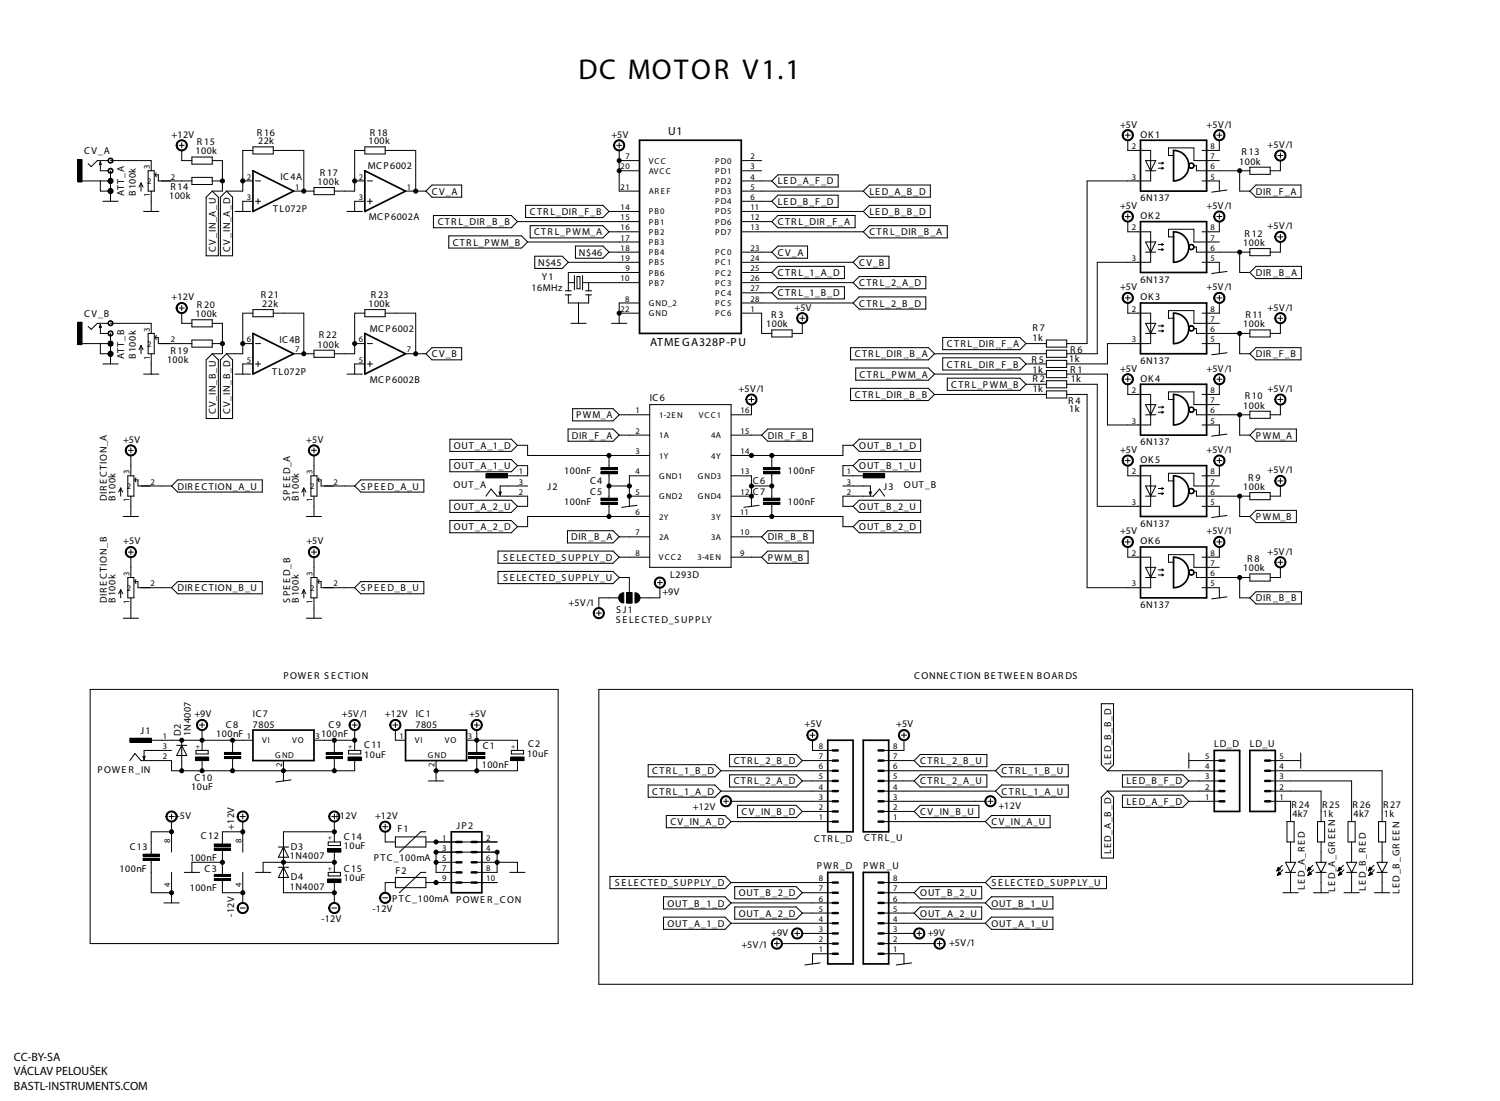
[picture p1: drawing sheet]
<svg xmlns="http://www.w3.org/2000/svg" width="375mm" height="275mm" viewBox="0 0 375 275" stroke-linecap="round" stroke-linejoin="round" font-family="sans-serif">
<defs><g id="words">
<text font-size="7.2" x="144.4" y="19.8">DC MOTOR V1.1</text>
<g font-size="3">
<text x="3.5" y="265">CC-BY-SA</text>
<text x="3.5" y="268.6">VÁCLAV PELOUŠEK</text>
<text x="3.5" y="272.2">BASTL-INSTRUMENTS.COM</text>
</g>
<g font-size="2.9">
<text x="166.8" y="33.8">U1</text>
<text x="162.3" y="86.4">ATME GA328P-PU</text>
</g>
<g font-size="2.5">
<text x="42.8" y="34.4">+12V</text>
<text x="64.1" y="34">R 16</text>
<text x="92.3" y="34">R 18</text>
<text x="152.7" y="34.4">+5V</text>
<text x="279.6" y="31.9">+5V</text>
<text x="284.7" y="34.4">OK1</text>
<text x="301.2" y="31.9">+5V/1</text>
<text x="21.1" y="38.6">CV_A</text>
<text x="48.8" y="38.6">100k</text>
<text x="49.2" y="36.3">R 15</text>
<text x="64.4" y="36">22k</text>
<text x="92" y="36">100k</text>
<text x="309.4" y="41.1">100k</text>
<text x="310" y="38.8">R 13</text>
<text x="316.5" y="36.9">+5V/1</text>
<text x="42.6" y="47.4">R 14</text>
<text x="70" y="45.1">IC4A</text>
<text x="79.3" y="46.2">100k</text>
<text x="79.9" y="43.9">R 17</text>
<text x="91.9" y="42.1">MCP6002</text>
<text x="194.2" y="46.1">LE D_A_F_D</text>
<text x="31" y="49" transform="rotate(-90 31 49)">ATT_A</text>
<text x="33.9" y="49" transform="rotate(-90 33.9 49)">B100k</text>
<text x="42.2" y="49.8">100k</text>
<text x="68.2" y="53.1">TL072P</text>
<text x="107.9" y="48.6">CV_A</text>
<text x="132.3" y="53.7">CTR L_DIR _F_B</text>
<text x="194.2" y="51.2">LE D_B_F_D</text>
<text x="217.1" y="53.7">LE D_B_B_D</text>
<text x="217.1" y="48.6">LE D_A_B_D</text>
<text x="279.6" y="52.2">+5V</text>
<text x="284.7" y="50.3">6N137</text>
<text x="301.2" y="52.2">+5V/1</text>
<text x="313.6" y="48.6">DIR _F_A</text>
<text x="92.1" y="55">MCP6002A</text>
<text x="109.3" y="56.2">CTR L_DIR _B_B</text>
<text x="133.4" y="58.8">CTR L_PWM_A</text>
<text x="194.2" y="56.2">CTR L_DIR _F_A</text>
<text x="217.1" y="58.8">CTR L_DIR _B_A</text>
<text x="284.7" y="54.7">OK2</text>
<text x="310.8" y="59.1">R 12</text>
<text x="316.5" y="57.3">+5V/1</text>
<text x="53.9" y="62.9" transform="rotate(-90 53.9 62.9)">CV_IN_A_U</text>
<text x="57.4" y="62.9" transform="rotate(-90 57.4 62.9)">CV_IN_A_D</text>
<text x="113" y="61.3">CTR L_PWM_B</text>
<text x="144.5" y="63.8">N$46</text>
<text x="194.2" y="63.8">CV_A</text>
<text x="310.4" y="61.4">100k</text>
<text x="134.4" y="66.4">N$45</text>
<text x="135.3" y="69.8">Y1</text>
<text x="194.2" y="68.9">CTR L_1_A_D</text>
<text x="214.5" y="66.4">CV_B</text>
<text x="214.5" y="71.5">CTR L_2_A_D</text>
<text x="284.7" y="70.6">6N137</text>
<text x="313.6" y="68.9">DIR _B_A</text>
<text x="42.8" y="75">+12V</text>
<text x="49.2" y="76.9">R 20</text>
<text x="65.2" y="74.4">R 21</text>
<text x="65.5" y="76.7">22k</text>
<text x="92" y="76.7">100k</text>
<text x="92.6" y="74.4">R 23</text>
<text x="132.7" y="72.6">16MHz</text>
<text x="194.2" y="74">CTR L_1_B_D</text>
<text x="198.4" y="77.6">+5V</text>
<text x="214.5" y="76.5">CTR L_2_B_D</text>
<text x="279.6" y="72.5">+5V</text>
<text x="284.7" y="75">OK3</text>
<text x="301.2" y="72.5">+5V/1</text>
<text x="316.5" y="77.6">+5V/1</text>
<text x="21.1" y="79.2">CV_B</text>
<text x="48.8" y="79.2">100k</text>
<text x="92.3" y="83">MCP6002</text>
<text x="191.3" y="81.8">100k</text>
<text x="192.5" y="79.4">R 3</text>
<text x="257.8" y="82.7">R 7</text>
<text x="310.4" y="81.8">100k</text>
<text x="310.9" y="79.4">R 11</text>
<text x="31" y="89.6" transform="rotate(-90 31 89.6)">ATT_B</text>
<text x="33.9" y="89.6" transform="rotate(-90 33.9 89.6)">B100k</text>
<text x="42.6" y="88.3">R 19</text>
<text x="69.8" y="85.7">IC4B</text>
<text x="79.3" y="86.8">100k</text>
<text x="79.6" y="84.5">R 22</text>
<text x="107.9" y="89.2">CV_B</text>
<text x="213.4" y="89.2">CTR L_DIR _B_A</text>
<text x="236.4" y="86.7">CTR L_DIR _F_A</text>
<text x="257.8" y="85.1">1k</text>
<text x="267.2" y="88.1">R 6</text>
<text x="313.6" y="89.2">DIR _F_B</text>
<text x="41.7" y="90.6">100k</text>
<text x="68" y="93.7">TL072P</text>
<text x="92.4" y="95.6">MCP6002B</text>
<text x="214.6" y="94.3">CTR L_PWM_A</text>
<text x="236.4" y="91.8">CTR L_DIR _F_B</text>
<text x="257.5" y="90.6">R 5</text>
<text x="257.8" y="95.4">R 2</text>
<text x="257.8" y="93.2">1k</text>
<text x="267" y="90.4">1k</text>
<text x="267.2" y="93.2">R 1</text>
<text x="267.3" y="95.5">1k</text>
<text x="279.6" y="92.8">+5V</text>
<text x="284.7" y="90.9">6N137</text>
<text x="284.7" y="95.3">OK4</text>
<text x="301.2" y="92.8">+5V/1</text>
<text x="162.2" y="100">IC6</text>
<text x="184.4" y="97.9">+5V/1</text>
<text x="213.4" y="99.4">CTR L_DIR _B_B</text>
<text x="237.5" y="96.9">CTR L_PWM_B</text>
<text x="257.8" y="98">1k</text>
<text x="266.7" y="100.8">R 4</text>
<text x="310.8" y="99.8">R 10</text>
<text x="316.5" y="97.9">+5V/1</text>
<text x="53.9" y="103.5" transform="rotate(-90 53.9 103.5)">CV_IN_B_U</text>
<text x="57.4" y="103.5" transform="rotate(-90 57.4 103.5)">CV_IN_B_D</text>
<text x="143.8" y="104.5">PWM_A</text>
<text x="267" y="102.8">1k</text>
<text x="310.4" y="102.1">100k</text>
<text x="30.7" y="110.6">+5V</text>
<text x="76.5" y="110.6">+5V</text>
<text x="113.3" y="112.1">OUT_A_1_D</text>
<text x="142.8" y="109.6">DIR _F_A</text>
<text x="191.7" y="109.6">DIR _F_B</text>
<text x="214.5" y="112.1">OUT_B_1_D</text>
<text x="279.6" y="113.1">+5V</text>
<text x="284.7" y="111.2">6N137</text>
<text x="301.2" y="113.1">+5V/1</text>
<text x="313.6" y="109.6">PWM_A</text>
<text x="113.3" y="117.2">OUT_A_1_U</text>
<text x="140.9" y="118.5">100nF</text>
<text x="196.7" y="118.5">100nF</text>
<text x="214.5" y="117.2">OUT_B_1_U</text>
<text x="284.7" y="115.7">OK5</text>
<text x="316.5" y="118.2">+5V/1</text>
<text x="26.7" y="125.2" transform="rotate(-90 26.7 125.2)">DIR E CTION_A</text>
<text x="28.9" y="125.2" transform="rotate(-90 28.9 125.2)">B100k</text>
<text x="44.4" y="122.3">DIR E CTION_A_U</text>
<text x="72.4" y="125.2" transform="rotate(-90 72.4 125.2)">S PE E D_A</text>
<text x="74.6" y="125.2" transform="rotate(-90 74.6 125.2)">B100k</text>
<text x="90.1" y="122.3">S PE E D_A_U</text>
<text x="113.2" y="121.9">OUT_A</text>
<text x="136.7" y="122.4">J2</text>
<text x="147.3" y="121">C4</text>
<text x="147.3" y="123.5">C5</text>
<text x="188" y="121">C6</text>
<text x="188" y="123.5">C7</text>
<text x="220.6" y="122.4">J3</text>
<text x="225.7" y="121.9">OUT_B</text>
<text x="310.4" y="122.4">100k</text>
<text x="311.6" y="120.1">R 9</text>
<text x="113.3" y="127.3">OUT_A_2_U</text>
<text x="140.9" y="126.1">100nF</text>
<text x="196.7" y="126.1">100nF</text>
<text x="214.5" y="127.3">OUT_B_2_U</text>
<text x="284.7" y="131.5">6N137</text>
<text x="313.6" y="129.9">PWM_B</text>
<text x="30.8" y="136">+5V</text>
<text x="76.5" y="136">+5V</text>
<text x="113.3" y="132.4">OUT_A_2_D</text>
<text x="142.6" y="135">DIR _B_A</text>
<text x="191.7" y="135">DIR _B_B</text>
<text x="214.5" y="132.4">OUT_B_2_D</text>
<text x="279.6" y="133.4">+5V</text>
<text x="284.7" y="136">OK6</text>
<text x="301.2" y="133.4">+5V/1</text>
<text x="125.6" y="140">S E LE CTE D_S UPPLY_D</text>
<text x="191.7" y="140">PWM_B</text>
<text x="310.4" y="142.7">100k</text>
<text x="311.4" y="140.4">R 8</text>
<text x="316.5" y="138.5">+5V/1</text>
<text x="44.4" y="147.7">DIR E CTION_B_U</text>
<text x="90.1" y="147.7">S PE E D_B_U</text>
<text x="125.6" y="145.1">S E LE CTE D_S UPPLY_U</text>
<text x="165.4" y="148.7">+9V</text>
<text x="167.3" y="144.2">L293D</text>
<text x="26.7" y="150.6" transform="rotate(-90 26.7 150.6)">DIR E CTION_B</text>
<text x="28.9" y="150.6" transform="rotate(-90 28.9 150.6)">B100k</text>
<text x="72.4" y="150.6" transform="rotate(-90 72.4 150.6)">S PE E D_B</text>
<text x="74.6" y="150.6" transform="rotate(-90 74.6 150.6)">B100k</text>
<text x="142" y="151.2">+5V/1</text>
<text x="153.8" y="155.5">S E LE CTE D_S UPPLY</text>
<text x="153.8" y="153">S J1</text>
<text x="284.7" y="151.8">6N137</text>
<text x="313.6" y="150.2">DIR _B_B</text>
<text x="70.8" y="169.6">POWE R S E CTION</text>
<text x="228.2" y="169.6">CONNE CTION BE TWE E N BOAR DS</text>
<text x="48.5" y="179.1">+9V</text>
<text x="63.2" y="179.1">IC7</text>
<text x="85.4" y="179.2">+5V/1</text>
<text x="96.1" y="179.1">+12V</text>
<text x="103.8" y="179.1">IC1</text>
<text x="117.1" y="179.2">+5V</text>
<text x="35.1" y="183.3">J1</text>
<text x="45.1" y="183.8" transform="rotate(-90 45.1 183.8)">D2</text>
<text x="47.7" y="183.8" transform="rotate(-90 47.7 183.8)">1N4007</text>
<text x="54" y="184">100nF</text>
<text x="56.4" y="181.7">C8</text>
<text x="63.1" y="181.7">7805</text>
<text x="80.1" y="184">100nF</text>
<text x="82.1" y="181.7">C9</text>
<text x="103.7" y="181.7">7805</text>
<text x="200.9" y="181.7">+5V</text>
<text x="223.7" y="181.7">+5V</text>
<text x="90.9" y="189.2">10uF</text>
<text x="91" y="186.9">C11</text>
<text x="120.3" y="191.9">100nF</text>
<text x="120.5" y="187">C1</text>
<text x="131.6" y="189">10uF</text>
<text x="131.8" y="186.7">C2</text>
<text x="183.2" y="190.8">CTR L_2_B_D</text>
<text x="229.8" y="190.8">CTR L_2_B_U</text>
<text x="277.4" y="191" transform="rotate(-90 277.4 191)">LE D_B_B_D</text>
<text x="303.1" y="186.6">LD_D</text>
<text x="312.1" y="186.6">LD_U</text>
<text x="24.3" y="193">POWE R _IN</text>
<text x="47.8" y="197.3">10uF</text>
<text x="48.5" y="195">C10</text>
<text x="162.9" y="193.4">CTR L_1_B_D</text>
<text x="183.2" y="195.9">CTR L_2_A_D</text>
<text x="229.8" y="195.9">CTR L_2_A_U</text>
<text x="250.1" y="193.4">CTR L_1_B_U</text>
<text x="281.2" y="195.9">LE D_B_F_D</text>
<text x="162.9" y="198.4">CTR L_1_A_D</text>
<text x="173" y="202.2">+12V</text>
<text x="185.1" y="203.5">CV_IN_B_D</text>
<text x="229.8" y="203.5">CV_IN_B_U</text>
<text x="249.3" y="202">+12V</text>
<text x="250.1" y="198.4">CTR L_1_A_U</text>
<text x="281.2" y="201">LE D_A_F_D</text>
<text x="322.5" y="201.9">R 24</text>
<text x="330.1" y="201.9">R 25</text>
<text x="337.7" y="201.9">R 26</text>
<text x="345.3" y="201.9">R 27</text>
<text x="43.5" y="204.5">+5V</text>
<text x="50.2" y="209.6">C12</text>
<text x="58.5" y="207.2" transform="rotate(-90 58.5 207.2)">+12V</text>
<text x="83.4" y="204.5">+12V</text>
<text x="85.9" y="209.8">C14</text>
<text x="93.6" y="204.5">+12V</text>
<text x="99.2" y="207.7">F1</text>
<text x="113.9" y="207">JP2</text>
<text x="167.4" y="206.1">CV_IN_A_D</text>
<text x="247.5" y="206.1">CV_IN_A_U</text>
<text x="322.7" y="204.2">4k7</text>
<text x="330.3" y="204.2">1k</text>
<text x="337.9" y="204.2">4k7</text>
<text x="345.5" y="204.2">1k</text>
<text x="32.4" y="212.2">C13</text>
<text x="47.4" y="215">100nF</text>
<text x="72.4" y="214.5">1N4007</text>
<text x="72.6" y="212.3">D3</text>
<text x="85.9" y="212.1">10uF</text>
<text x="93.4" y="215.1">PTC_100mA</text>
<text x="203.3" y="210.3">CTR L_D</text>
<text x="215.8" y="210">CTR L_U</text>
<text x="277.4" y="213.3" transform="rotate(-90 277.4 213.3)">LE D_A_B_D</text>
<text x="29.9" y="217.7">100nF</text>
<text x="51.1" y="217.7">C3</text>
<text x="72.6" y="219.9">D4</text>
<text x="85.8" y="219.9">10uF</text>
<text x="85.9" y="217.6">C15</text>
<text x="98.7" y="218.4">F2</text>
<text x="153.5" y="221.3">S E LE CTE D_S UPPLY_D</text>
<text x="203.9" y="217.1">PWR _D</text>
<text x="215.5" y="217.1">PWR _U</text>
<text x="247.5" y="221.3">S E LE CTE D_S UPPLY_U</text>
<text x="47.4" y="222.6">100nF</text>
<text x="72.4" y="222.2">1N4007</text>
<text x="93" y="227.7">-12V</text>
<text x="97.9" y="225.2">PTC_100mA</text>
<text x="113.9" y="225.5">POWE R _CON</text>
<text x="166.6" y="226.4">OUT_B_1_D</text>
<text x="184.4" y="223.8">OUT_B_2_D</text>
<text x="229.8" y="223.8">OUT_B_2_U</text>
<text x="247.5" y="226.4">OUT_B_1_U</text>
<text x="325.8" y="222.2" transform="rotate(-90 325.8 222.2)">LE D_A_R E D</text>
<text x="333.4" y="222.7" transform="rotate(-90 333.4 222.7)">LE D_A_GR E E N</text>
<text x="341" y="222.4" transform="rotate(-90 341 222.4)">LE D_B_R E D</text>
<text x="349.4" y="223.2" transform="rotate(-90 349.4 223.2)">LE D_B_GR E E N</text>
<text x="58.5" y="228.9" transform="rotate(-90 58.5 228.9)">-12V</text>
<text x="80.2" y="230.2">-12V</text>
<text x="166.6" y="231.5">OUT_A_1_D</text>
<text x="184.4" y="228.9">OUT_A_2_D</text>
<text x="192.5" y="233.7">+9V</text>
<text x="229.8" y="228.9">OUT_A_2_U</text>
<text x="231.6" y="233.7">+9V</text>
<text x="247.5" y="231.5">OUT_A_1_U</text>
<text x="185.1" y="236.8">+5V/1</text>
<text x="237" y="236.3">+5V/1</text>
</g>
<g font-size="2.1">
<text x="156.1" y="39.7">7</text>
<text x="162" y="40.9">VCC</text>
<text x="178.6" y="40.9">PD0</text>
<text x="187.4" y="39.7">2</text>
<text x="282.6" y="37.2">2</text>
<text x="302.2" y="37.2">8</text>
<text x="302.2" y="39.7">7</text>
<text x="36.8" y="45.9">2</text>
<text x="37.4" y="42.3" transform="rotate(-90 37.4 42.3)">3</text>
<text x="42.6" y="44.8">2</text>
<text x="61.6" y="44.8">2</text>
<text x="73.7" y="47.4">1</text>
<text x="89.5" y="44.8">2</text>
<text x="101.6" y="47.4">1</text>
<text x="155" y="42.3">20</text>
<text x="155" y="47.4">21</text>
<text x="162" y="43.4">AVCC</text>
<text x="178.6" y="43.4">PD1</text>
<text x="178.6" y="45.9">PD2</text>
<text x="187.4" y="42.3">3</text>
<text x="187.4" y="47.4">5</text>
<text x="187.4" y="44.8">4</text>
<text x="282.6" y="44.8">3</text>
<text x="302.2" y="42.3">6</text>
<text x="302.2" y="44.8">5</text>
<text x="37.4" y="49.3" transform="rotate(-90 37.4 49.3)">1</text>
<text x="61.6" y="49.9">3</text>
<text x="89.5" y="49.9">3</text>
<text x="155" y="52.4">14</text>
<text x="162" y="48.5">AR E F</text>
<text x="162" y="53.6">PB0</text>
<text x="178.6" y="53.6">PD5</text>
<text x="178.6" y="51">PD4</text>
<text x="178.6" y="48.5">PD3</text>
<text x="187.4" y="52.4">11</text>
<text x="187.4" y="49.9">6</text>
<text x="154.9" y="57.5">16</text>
<text x="155" y="55">15</text>
<text x="162" y="58.6">PB2</text>
<text x="162" y="56.1">PB1</text>
<text x="178.6" y="58.6">PD7</text>
<text x="178.6" y="56.1">PD6</text>
<text x="187.4" y="57.5">13</text>
<text x="187.4" y="55">12</text>
<text x="282.6" y="57.5">2</text>
<text x="302.2" y="57.5">8</text>
<text x="154.9" y="65.1">19</text>
<text x="154.9" y="62.6">18</text>
<text x="154.9" y="60.1">17</text>
<text x="162" y="63.7">PB4</text>
<text x="162" y="61.2">PB3</text>
<text x="178.6" y="63.7">PC0</text>
<text x="187.4" y="65.1">24</text>
<text x="187.4" y="62.6">23</text>
<text x="282.6" y="65.1">3</text>
<text x="302.2" y="62.6">6</text>
<text x="302.2" y="65.1">5</text>
<text x="302.2" y="60.1">7</text>
<text x="154.9" y="70.2">10</text>
<text x="156.1" y="67.7">9</text>
<text x="162" y="68.8">PB6</text>
<text x="162" y="71.3">PB7</text>
<text x="162" y="66.3">PB5</text>
<text x="178.6" y="71.3">PC3</text>
<text x="178.6" y="68.8">PC2</text>
<text x="178.6" y="66.3">PC1</text>
<text x="187.4" y="70.2">26</text>
<text x="187.4" y="67.7">25</text>
<text x="154.9" y="77.8">22</text>
<text x="156.1" y="75.3">8</text>
<text x="162" y="76.4">GND_2</text>
<text x="178.6" y="76.4">PC5</text>
<text x="178.6" y="73.9">PC4</text>
<text x="187.4" y="77.8">1</text>
<text x="187.4" y="75.3">28</text>
<text x="187.4" y="72.8">27</text>
<text x="282.6" y="77.8">2</text>
<text x="302.2" y="77.8">8</text>
<text x="37.4" y="82.9" transform="rotate(-90 37.4 82.9)">3</text>
<text x="162" y="79">GND</text>
<text x="178.6" y="79">PC6</text>
<text x="302.2" y="82.9">6</text>
<text x="302.2" y="80.4">7</text>
<text x="36.8" y="86.6">2</text>
<text x="37.4" y="89.9" transform="rotate(-90 37.4 89.9)">1</text>
<text x="42.6" y="85.5">2</text>
<text x="61.6" y="85.5">6</text>
<text x="73.7" y="88">7</text>
<text x="89.5" y="85.5">6</text>
<text x="101.6" y="88">7</text>
<text x="282.6" y="85.5">3</text>
<text x="302.2" y="85.5">5</text>
<text x="61.6" y="90.5">5</text>
<text x="89.5" y="90.5">5</text>
<text x="282.6" y="98.2">2</text>
<text x="302.2" y="98.2">8</text>
<text x="302.2" y="100.7">7</text>
<text x="158.7" y="103.2">1</text>
<text x="164.5" y="104.4">1-2E N</text>
<text x="174.5" y="104.4">VCC1</text>
<text x="184.8" y="103.2">16</text>
<text x="282.6" y="105.8">3</text>
<text x="302.2" y="103.2">6</text>
<text x="302.2" y="105.8">5</text>
<text x="158.7" y="113.4">3</text>
<text x="158.7" y="108.3">2</text>
<text x="164.5" y="109.4">1A</text>
<text x="177.6" y="109.4">4A</text>
<text x="184.8" y="113.4">14</text>
<text x="184.8" y="108.3">15</text>
<text x="32.3" y="118.5" transform="rotate(-90 32.3 118.5)">3</text>
<text x="78" y="118.5" transform="rotate(-90 78 118.5)">3</text>
<text x="129.5" y="118.5">1</text>
<text x="158.7" y="118.5">4</text>
<text x="164.5" y="119.6">GND1</text>
<text x="164.5" y="114.5">1Y</text>
<text x="174.2" y="119.6">GND3</text>
<text x="177.6" y="114.5">4Y</text>
<text x="184.8" y="118.5">13</text>
<text x="211.5" y="118.5">1</text>
<text x="282.6" y="118.5">2</text>
<text x="302.2" y="118.5">8</text>
<text x="31.7" y="122.1">2</text>
<text x="32.3" y="125.5" transform="rotate(-90 32.3 125.5)">1</text>
<text x="37.5" y="121">2</text>
<text x="77.4" y="122.1">2</text>
<text x="78" y="125.5" transform="rotate(-90 78 125.5)">1</text>
<text x="83.3" y="121">2</text>
<text x="129.5" y="123.6">2</text>
<text x="129.5" y="121">3</text>
<text x="158.7" y="123.6">5</text>
<text x="164.5" y="124.7">GND2</text>
<text x="174.2" y="124.7">GND4</text>
<text x="184.8" y="123.6">12</text>
<text x="211.5" y="123.6">2</text>
<text x="211.5" y="121">3</text>
<text x="302.2" y="123.6">6</text>
<text x="302.2" y="121">7</text>
<text x="158.7" y="128.6">6</text>
<text x="164.5" y="129.8">2Y</text>
<text x="177.6" y="129.8">3Y</text>
<text x="184.8" y="128.6">11</text>
<text x="282.6" y="126.1">3</text>
<text x="302.2" y="126.1">5</text>
<text x="158.7" y="133.7">7</text>
<text x="164.5" y="134.8">2A</text>
<text x="177.6" y="134.8">3A</text>
<text x="184.8" y="133.7">10</text>
<text x="32.3" y="143.9" transform="rotate(-90 32.3 143.9)">3</text>
<text x="78" y="143.9" transform="rotate(-90 78 143.9)">3</text>
<text x="158.7" y="138.8">8</text>
<text x="164.5" y="139.9">VCC2</text>
<text x="174.1" y="139.9">3-4E N</text>
<text x="184.8" y="138.8">9</text>
<text x="282.6" y="138.8">2</text>
<text x="302.2" y="143.9">6</text>
<text x="302.2" y="138.8">8</text>
<text x="302.2" y="141.3">7</text>
<text x="31.7" y="147.5">2</text>
<text x="37.5" y="146.4">2</text>
<text x="77.4" y="147.5">2</text>
<text x="83.3" y="146.4">2</text>
<text x="282.6" y="146.4">3</text>
<text x="302.2" y="146.4">5</text>
<text x="32.3" y="150.8" transform="rotate(-90 32.3 150.8)">1</text>
<text x="78" y="150.8" transform="rotate(-90 78 150.8)">1</text>
<text x="40.6" y="184.5">1</text>
<text x="61.6" y="184.5">1</text>
<text x="65.5" y="185.6">VI</text>
<text x="73" y="185.6">VO</text>
<text x="78.7" y="184.5">3</text>
<text x="99.7" y="184.5">1</text>
<text x="103.6" y="185.6">VI</text>
<text x="111.1" y="185.6">VO</text>
<text x="116.8" y="184.5">3</text>
<text x="40.6" y="189.6">2</text>
<text x="40.6" y="187">3</text>
<text x="68.7" y="189.2">GND</text>
<text x="70.4" y="191.5" transform="rotate(-90 70.4 191.5)">2</text>
<text x="106.8" y="189.2">GND</text>
<text x="108.5" y="191.5" transform="rotate(-90 108.5 191.5)">2</text>
<text x="204.4" y="189.6">7</text>
<text x="204.4" y="187">8</text>
<text x="223" y="189.6">7</text>
<text x="223" y="187">8</text>
<text x="300.9" y="189.6">5</text>
<text x="319.5" y="189.6">5</text>
<text x="204.4" y="197.2">4</text>
<text x="204.4" y="194.7">5</text>
<text x="204.4" y="192.1">6</text>
<text x="223" y="197.2">4</text>
<text x="223" y="194.7">5</text>
<text x="223" y="192.1">6</text>
<text x="300.9" y="197.2">2</text>
<text x="300.9" y="194.7">3</text>
<text x="300.9" y="192.1">4</text>
<text x="319.5" y="197.2">2</text>
<text x="319.5" y="194.7">3</text>
<text x="319.5" y="192.1">4</text>
<text x="204.4" y="202.3">2</text>
<text x="204.4" y="199.7">3</text>
<text x="223" y="202.3">2</text>
<text x="223" y="199.7">3</text>
<text x="300.9" y="199.7">1</text>
<text x="319.5" y="199.7">1</text>
<text x="110.4" y="209.9">1</text>
<text x="121.4" y="209.9">2</text>
<text x="204.4" y="204.8">1</text>
<text x="223" y="204.8">1</text>
<text x="42.5" y="210.5" transform="rotate(-90 42.5 210.5)">8</text>
<text x="60.3" y="210.5" transform="rotate(-90 60.3 210.5)">8</text>
<text x="110.4" y="215">5</text>
<text x="110.4" y="212.4">3</text>
<text x="121.4" y="215">6</text>
<text x="121.4" y="212.4">4</text>
<text x="42.5" y="221.4" transform="rotate(-90 42.5 221.4)">4</text>
<text x="60.3" y="221.4" transform="rotate(-90 60.3 221.4)">4</text>
<text x="110.4" y="220.1">9</text>
<text x="110.4" y="217.5">7</text>
<text x="121.4" y="220.1">10</text>
<text x="121.4" y="217.5">8</text>
<text x="204.4" y="220.1">8</text>
<text x="223" y="220.1">8</text>
<text x="204.4" y="227.7">5</text>
<text x="204.4" y="225.1">6</text>
<text x="204.4" y="222.6">7</text>
<text x="223" y="227.7">5</text>
<text x="223" y="225.1">6</text>
<text x="223" y="222.6">7</text>
<text x="204.4" y="232.8">3</text>
<text x="204.4" y="230.2">4</text>
<text x="223" y="232.8">3</text>
<text x="223" y="230.2">4</text>
<text x="204.4" y="237.8">1</text>
<text x="204.4" y="235.3">2</text>
<text x="223" y="237.8">1</text>
<text x="223" y="235.3">2</text>
</g>
<g font-size="1.8">
<text x="49.9" y="187" transform="rotate(-90 49.9 187)">+</text>
<text x="88" y="187" transform="rotate(-90 88 187)">+</text>
<text x="128.6" y="187" transform="rotate(-90 128.6 187)">+</text>
<text x="82.9" y="209.9" transform="rotate(-90 82.9 209.9)">+</text>
<text x="82.9" y="217.5" transform="rotate(-90 82.9 217.5)">+</text>
</g>
</g></defs>
<!-- layer: Vrstva 1 -->
<g fill="none" stroke="#000" stroke-width=".25">
<path d="M19.5 39.9h1v5.5h-1zM27.1 39.7a.64 .64 0 0 1 1 .1 .64 .64 0 0 1-.3 .9 .64 .64 0 0 1-.8-.6h.1a.49 .49 0 0 1 .7-.4 .49 .49 0 0 1 .1 .8 .49 .49 0 0 1-.8-.2l-.1-.2zM44.4 35.3a1.39 1.39 0 0 1 2.2 .3 1.39 1.39 0 0 1-.9 2 1.39 1.39 0 0 1-1.7-1.3h.2a1.15 1.15 0 0 1 1.6-1.1 1.15 1.15 0 0 1 .3 1.9 1.15 1.15 0 0 1-1.8-.5l-.1-.3h-.2zM44.7 36.3h1.3M45.4 37.6v2.5h2.5M45.4 35.7v1.2M47.9 39.2h5.1v1.8h-5.1zM63.2 36.7h5v1.8h-5zM63.2 37.6h-2.6v10.1h-4.1M68.2 37.6h7.7v10.1M91.1 36.7h5.1v1.8h-5.1zM91.1 37.6h-2.5v10.1h-5.1"/>
<path d="M96.2 37.6h7.6v10.1M153.6 35.3a1.39 1.39 0 0 1 2.2 .3 1.39 1.39 0 0 1-.8 2 1.39 1.39 0 0 1-1.8-1.3h.2a1.14 1.14 0 0 1 1.7-1 1.14 1.14 0 0 1 .2 2 1.14 1.14 0 0 1-1.8-.7l-.1-.3h-.2zM154 36.3h1.2M154.6 37.6v10.1h5.1M154.6 35.7v1.2M280.6 32.8a1.4 1.4 0 0 1 2.2 .2 1.4 1.4 0 0 1-.9 2.1 1.4 1.4 0 0 1-1.7-1.3h.2a1.15 1.15 0 0 1 1.6-1.1 1.15 1.15 0 0 1 .3 1.9 1.15 1.15 0 0 1-1.8-.6l-.1-.2h-.2zM280.9 33.8h1.3M281.6 35v2.6h5.7v7.6h-15.9v40.6h-5.1M281.6 33.1v1.3M293 38.8h-1.3v-1.9h6.4v3.2h6.3M303.4 32.8a1.4 1.4 0 0 1 2.2 .2 1.4 1.4 0 0 1-.8 2.1 1.4 1.4 0 0 1-1.8-1.3h.3a1.15 1.15 0 0 1 1.6-1.1 1.15 1.15 0 0 1 .3 1.9 1.15 1.15 0 0 1-1.9-.6v-.2h-.3zM303.8 33.8h1.3"/>
<path d="M304.4 35v2.6h-4.3M304.4 33.1v1.3M318.7 37.9a1.39 1.39 0 0 1 2.2 .2 1.39 1.39 0 0 1-.9 2.1 1.39 1.39 0 0 1-1.7-1.4h.2a1.15 1.15 0 0 1 1.6-1 1.15 1.15 0 0 1 .3 1.9 1.15 1.15 0 0 1-1.8-.6l-.1-.3h-.2zM319 38.8h1.3M319.7 38.2v1.3M20.5 45.2h6.5M25.1 40.4v2.2h1.9M25.1 45.2v2.5h1.9M25.1 40.4l.2 .7h-.5zM25.7 50.3h3.8M27 40.1h-2.7l-1.5 1.5-.8-.7M27.1 42.2a.64 .64 0 0 1 1 .1 .64 .64 0 0 1-.3 1 .64 .64 0 0 1-.8-.7h.1a.49 .49 0 0 1 .7-.4 .49 .49 0 0 1 .1 .8 .49 .49 0 0 1-.8-.2l-.1-.2z"/>
<path d="M27.1 44.7a.64 .64 0 0 1 1 .1 .64 .64 0 0 1-.3 1 .64 .64 0 0 1-.8-.6h.1a.49 .49 0 0 1 .7-.4 .49 .49 0 0 1 .1 .8 .49 .49 0 0 1-.8-.2l-.1-.2zM27.1 47.3a.64 .64 0 0 1 1 .1 .64 .64 0 0 1-.3 .9 .64 .64 0 0 1-.8-.6h.1a.5 .5 0 0 1 .7-.4 .5 .5 0 0 1 .1 .8 .5 .5 0 0 1-.8-.2l-.1-.2zM27.6 40.1h10.2v2.5M27.6 42.6v7.7M35.2 45.7v2M35.2 45.7l-.5 1M35.2 45.7l.5 1M35.8 52.8h3.9M37 42.6h1.5v5.1h-1.5zM37.8 47.7v5.1M38.8 43.7h.7v1.5h8.4M38.8 43.7l.2 .5"/>
<path d="M39 43.2l-.2 .5M47.9 44.3h5.1v1.8h-5.1zM53 40.1h2.5v7.6h-2.5M53 45.2h2.5M53 47.7l1.5 1.6v14.6h-3v-14.6zM56.5 47.7l1.6 1.6v14.6h-3.1v-14.6zM58.7 52.8h3.8M60.6 45.2h2.6M63.2 50.3h-2.6v2.5M63.8 45.2h1.3M63.8 50.3h1.3M64.4 49.6v1.3"/>
<path d="M73.3 47.7h5.1M78.4 46.8h5.1v1.8h-5.1zM86.6 52.8h3.9M88.6 45.2h2.5M91.1 50.3h-2.5v2.5M91.7 45.2h1.3M91.7 50.3h1.3M92.4 49.6v1.3M101.3 47.7h5M107.9 46.2h7.4v3.1h-7.4l-1.6-1.6zM108.2 53.8h19.5l1.5 1.5-1.5 1.6h-19.5zM112 58.9h18.2l1.5 1.5-1.5 1.6h-18.2z"/>
<path d="M129.2 55.3h30.5M131.2 51.3h19.3l1.6 1.5-1.6 1.5h-19.3zM132.4 56.4h18.1l1.6 1.5-1.6 1.5h-18.1zM152.1 52.8h7.6M152.1 57.9h7.6M154.6 42.6h5.1M154.6 40.1h5.1M185.1 42.6h5.1M185.1 47.7h30.4M185.1 45.2h7.6M185.1 52.8h30.4M185.1 40.1h5.1"/>
<path d="M185.1 50.3h7.6M185.1 55.3h7.6M185.1 57.9h30.4M192.7 45.2l1.5-1.5h15.1v3h-15.1zM194.2 53.8h19.3v3.1h-19.3l-1.5-1.6zM194.2 48.7h15.1v3.1h-15.1l-1.5-1.5zM215.5 47.7l1.6-1.5h15.2v3.1h-15.2zM215.5 52.8l1.6-1.5h15.2v3h-15.2zM217.1 56.4h19.4v3h-19.4l-1.6-1.5zM280.6 53.1a1.4 1.4 0 0 1 2.2 .3 1.4 1.4 0 0 1-.9 2 1.4 1.4 0 0 1-1.7-1.3h.2a1.15 1.15 0 0 1 1.6-1.1 1.15 1.15 0 0 1 .3 1.9 1.15 1.15 0 0 1-1.8-.5l-.1-.3h-.2zM280.9 54.1h1.3M281.6 55.3v2.6h5.7v7.6h-13.4v22.8h-7.6"/>
<path d="M281.6 53.4v1.3M286 42.6h2.6M286 40.1h2.6l-1.3 2.5zM289.2 40.7h1.3M289.2 42h1.3M290.1 40.5l.4 .2M290.1 41.8l.4 .2M290.5 40.7l-.4 .3M290.5 42l-.4 .3M293 59.2h-1.3v-1.9h6.4v3.1h6.3M296.9 40.9a.71 .71 0 0 1 1.1 0 .71 .71 0 0 1-.3 1.1 .71 .71 0 0 1-1-.6h.2a.56 .56 0 0 1 .8-.5 .56 .56 0 0 1 .1 .9 .56 .56 0 0 1-.9-.2l-.2-.2zM298.1 41.4h.6v1.2h.6"/>
<path d="M299.5 42.6h12.5M300.1 45.2h4.3v2.5M303.4 53.1a1.4 1.4 0 0 1 2.2 .3 1.4 1.4 0 0 1-.8 2 1.4 1.4 0 0 1-1.8-1.3h.3a1.15 1.15 0 0 1 1.6-1.1 1.15 1.15 0 0 1 .3 1.9 1.15 1.15 0 0 1-1.9-.5v-.3h-.3zM303.8 54.1h1.3M304.4 55.3v2.6h-4.3M304.4 53.4v1.3M306.3 47.5l-3.8 .5M309.5 42.6v5.1h2.5M312 41.8h5.1v1.7h-5.1zM313.6 46.2h11.2v3.1h-11.2l-1.6-1.6zM318.7 58.2a1.39 1.39 0 0 1 2.2 .2 1.39 1.39 0 0 1-.9 2.1 1.39 1.39 0 0 1-1.7-1.3h.2a1.15 1.15 0 0 1 1.6-1.1 1.15 1.15 0 0 1 .3 1.9 1.15 1.15 0 0 1-1.8-.6l-.1-.2h-.2zM319 59.2h1.3"/>
<path d="M319.7 40.1v2.5h-2.6M319.7 58.5v1.3M44.4 76a1.4 1.4 0 0 1 2.2 .2 1.4 1.4 0 0 1-.8 2.1 1.4 1.4 0 0 1-1.8-1.4h.2a1.15 1.15 0 0 1 1.6-1 1.15 1.15 0 0 1 .3 1.9 1.15 1.15 0 0 1-1.8-.6l-.1-.3h-.2zM44.7 76.9h1.3M45.4 78.2v2.5h2.5M45.4 76.3v1.3M47.9 79.9h5.1v1.7h-5.1zM63.2 77.3h5v1.8h-5zM63.2 78.2h-2.6v10.1h-4.1M68.2 78.2h7.7v10.1M91.1 77.3h5.1v1.8h-5.1zM91.1 78.2h-2.5v10.1h-5.1"/>
<path d="M96.2 78.2h7.6v10.1M131.7 60.4h28M133.5 64h6.9l1.5 1.5-1.5 1.5h-6.9zM141.1 72.6h1.6M141.1 73.6h1.6M141.9 65.5h17.8M141.9 70.6h1.5M141.9 73.6v2.1h5.1v-2.1M143.4 68.8v3.6M143.7 61.4h6.8l1.6 1.6-1.6 1.5h-6.8zM144 69.1h.8v3h-.8zM144.4 75.7v5"/>
<path d="M145.4 70.6h14.3M145.4 68.8v3.6M146.2 72.6h1.5M146.2 73.6h1.5M147 70.6v2M152.1 63h7.6M154.6 78.2h5.1M159.7 68h-17.8v4.6M159.7 75.7h-5.1v5M185.1 63h7.6M185.1 65.5h27.9M185.1 68h7.6"/>
<path d="M185.1 70.6h27.9M185.1 75.7h27.9M185.1 78.2h5.1v5.1h2.5M185.1 73.1h7.6M192.7 73.1l1.5-1.5h16.6v3.1h-16.6zM194.2 61.4h7.4v3.1h-7.4l-1.5-1.5zM194.2 66.5h16.6v3.1h-16.6l-1.5-1.6zM199.3 78.5a1.4 1.4 0 0 1 2.2 .2 1.4 1.4 0 0 1-.8 2.1 1.4 1.4 0 0 1-1.8-1.3h.3a1.14 1.14 0 0 1 1.6-1 1.14 1.14 0 0 1 .2 1.9 1.14 1.14 0 0 1-1.8-.6v-.3h-.3zM199.7 79.5h1.2M200.3 78.8v1.3M214.5 74.1h16.7v3.1h-16.7l-1.5-1.5zM214.5 64h7.4v3h-7.4l-1.5-1.5z"/>
<path d="M214.5 69.1h16.7v3h-16.7l-1.5-1.5zM280.6 73.4a1.4 1.4 0 0 1 2.2 .3 1.4 1.4 0 0 1-.8 2 1.4 1.4 0 0 1-1.8-1.3h.2a1.15 1.15 0 0 1 1.6-1.1 1.15 1.15 0 0 1 .3 1.9 1.15 1.15 0 0 1-1.8-.5l-.1-.3h-.2zM280.9 74.4h1.3M281.6 75.7v2.5h5.7v7.6h-10.8v5.1h-10.2M281.6 73.8v1.2M286 60.4h2.6l-1.3 2.6zM286 63h2.6M289.2 61.1h1.3M289.2 62.3h1.3M290.1 60.8l.4 .3M290.1 62.1l.4 .2M290.5 61.1l-.4 .2"/>
<path d="M290.5 62.3l-.4 .3M293 79.5h-1.3v-1.9h6.4v3.1h6.3M296.9 61.2a.71 .71 0 0 1 1.1 .1 .71 .71 0 0 1-.3 1 .71 .71 0 0 1-1-.6h.2a.56 .56 0 0 1 .8-.5 .56 .56 0 0 1 .1 1 .56 .56 0 0 1-.9-.3l-.2-.2zM298.1 61.7h.6v1.3h.6M299.5 63h12.5M300.1 65.5h4.3v2.5M303.4 73.4a1.4 1.4 0 0 1 2.2 .3 1.4 1.4 0 0 1-.8 2 1.4 1.4 0 0 1-1.8-1.3h.3a1.15 1.15 0 0 1 1.6-1.1 1.15 1.15 0 0 1 .3 1.9 1.15 1.15 0 0 1-1.9-.5v-.3h-.3zM303.8 74.4h1.3M304.4 75.7v2.5h-4.3M304.4 73.8v1.2M306.3 67.8l-3.8 .5M309.5 63v5h2.5"/>
<path d="M312 62.1h5.1v1.8h-5.1zM313.6 66.5h11.3v3.1h-11.3l-1.6-1.6zM318.7 78.5a1.4 1.4 0 0 1 2.2 .2 1.4 1.4 0 0 1-.8 2.1 1.4 1.4 0 0 1-1.8-1.3h.2a1.15 1.15 0 0 1 1.6-1.1 1.15 1.15 0 0 1 .3 1.9 1.15 1.15 0 0 1-1.8-.5l-.1-.3h-.2zM319 79.5h1.3M319.7 60.4v2.6h-2.6M319.7 78.8v1.3M19.5 80.5h1v5.6h-1zM20.5 85.8h6.5M25.1 81v2.3h1.9M25.1 85.8v2.5h1.9M25.1 81l.2 .8h-.5zM25.7 90.9h3.8"/>
<path d="M27 80.7h-2.7l-1.5 1.6-.8-.8M27.1 80.3a.64 .64 0 0 1 1 .1 .64 .64 0 0 1-.3 1 .64 .64 0 0 1-.8-.7h.1a.5 .5 0 0 1 .7-.4 .5 .5 0 0 1 .1 .8 .5 .5 0 0 1-.8-.2l-.1-.2zM27.1 82.8a.64 .64 0 0 1 1 .1 .64 .64 0 0 1-.3 1 .64 .64 0 0 1-.8-.6h.1a.5 .5 0 0 1 .7-.4 .5 .5 0 0 1 .1 .8 .5 .5 0 0 1-.8-.2l-.1-.2zM27.1 85.4a.64 .64 0 0 1 1 .1 .64 .64 0 0 1-.3 .9 .64 .64 0 0 1-.8-.6h.1a.5 .5 0 0 1 .7-.4 .5 .5 0 0 1 .1 .8 .5 .5 0 0 1-.8-.2l-.1-.2zM27.1 87.9a.64 .64 0 0 1 1 .1 .64 .64 0 0 1-.3 1 .64 .64 0 0 1-.8-.7h.1a.5 .5 0 0 1 .7-.4 .5 .5 0 0 1 .1 .9 .5 .5 0 0 1-.8-.3l-.1-.2zM27.6 80.7h10.2v2.6M27.6 83.3v7.6M35.2 86.3v2M35.2 86.3l-.5 1M35.2 86.3l.5 1M35.8 93.4h3.9M37 83.3h1.5v5h-1.5z"/>
<path d="M37.8 88.3v5.1M38.8 84.3h.7v1.5h8.4M38.8 84.3l.2 .5M39 83.8l-.2 .5M47.9 84.9h5.1v1.8h-5.1zM51.5 89.9l1.5-1.6 1.5 1.6v14.6h-3zM53 80.7h2.5v7.6h-2.5M53 85.8h2.5M56.5 88.3l1.6 1.6v14.6h-3.1v-14.6zM58.7 93.4h3.8M60.6 85.8h2.6M63.2 90.9h-2.6v2.5"/>
<path d="M63.8 85.8h1.3M63.8 90.9h1.3M64.4 90.3v1.2M73.3 88.3h5.1M78.4 87.5h5.1v1.7h-5.1zM86.6 93.4h3.9M88.6 85.8h2.5M91.1 90.9h-2.5v2.5M91.7 85.8h1.3M91.7 90.9h1.3M92.4 90.3v1.2M101.3 88.3h5"/>
<path d="M107.9 86.8h7.4v3.1h-7.4l-1.6-1.6zM142.5 80.7h3.8M152.7 80.7h3.8M186.6 98.8a1.4 1.4 0 0 1 2.2 .2 1.4 1.4 0 0 1-.8 2.1 1.4 1.4 0 0 1-1.8-1.3h.3a1.14 1.14 0 0 1 1.7-1 1.14 1.14 0 0 1 .1 2 1.14 1.14 0 0 1-1.8-.7v-.3h-.3zM187 99.8h1.2M187.6 99.1v1.3M192.7 82.4h5.1v1.8h-5.1zM200.3 80.7v2.6h-2.5M212.4 97h19.4l1.5 1.5-1.5 1.5h-19.4zM212.4 86.8h19.4l1.5 1.5-1.5 1.6h-19.4zM213.6 91.9h18.2l1.5 1.5-1.5 1.6h-18.2zM233.3 98.5h27.9"/>
<path d="M233.3 93.4h27.9M233.3 88.3h27.9M235.4 84.3h19.2l1.6 1.5-1.6 1.5h-19.2zM235.4 89.4h19.2l1.6 1.5-1.6 1.5h-19.2zM236.5 94.4h18.1l1.6 1.6-1.6 1.5h-18.1zM256.2 85.8h5M256.2 96h5M256.2 90.9h5M261.2 92.5h5.1v1.8h-5.1zM261.2 84.9h5.1v1.8h-5.1zM261.2 87.5h5.1v1.7h-5.1zM261.2 90h5.1v1.8h-5.1z"/>
<path d="M261.2 95.1h5.1v1.8h-5.1zM261.2 97.6h5.1v1.8h-5.1zM266.3 96h7.6v30.4h13.4v-7.6h-5.7v-2.5M266.3 98.5h5.1v48.3h15.9v-7.7h-5.7v-2.5M266.3 93.4h10.2v12.7h10.8v-7.6h-5.7v-2.5M280.6 93.7a1.4 1.4 0 0 1 2.2 .3 1.4 1.4 0 0 1-.9 2.1 1.4 1.4 0 0 1-1.7-1.4h.2a1.15 1.15 0 0 1 1.6-1.1 1.15 1.15 0 0 1 .3 2 1.15 1.15 0 0 1-1.8-.6l-.1-.3h-.2zM280.9 94.7h1.3M281.6 94.1v1.2M286 80.7h2.6l-1.3 2.6zM286 83.3h2.6M289.2 81.4h1.3M289.2 82.7h1.3"/>
<path d="M290.1 81.1l.4 .3M290.1 82.4l.4 .3M290.5 81.4l-.4 .2M290.5 82.7l-.4 .2M293 99.8h-1.3v-1.9h6.4v3.1h6.3M296.9 81.6a.71 .71 0 0 1 1.1 0 .71 .71 0 0 1-.3 1.1 .71 .71 0 0 1-1-.7h.2a.57 .57 0 0 1 .8-.5 .57 .57 0 0 1 .1 1 .57 .57 0 0 1-.9-.3l-.2-.2zM298.1 82h.6v1.3h.6M299.5 83.3h12.5M300.1 85.8h4.3v2.5M303.4 93.7a1.4 1.4 0 0 1 2.2 .3 1.4 1.4 0 0 1-.8 2.1 1.4 1.4 0 0 1-1.8-1.4h.3a1.15 1.15 0 0 1 1.6-1.1 1.15 1.15 0 0 1 .3 2 1.15 1.15 0 0 1-1.9-.6v-.3h-.3zM303.8 94.7h1.3M304.4 96v2.5h-4.3"/>
<path d="M304.4 94.1v1.2M306.3 88.1l-3.8 .5M309.5 83.3v5h2.5M312 82.4h5.1v1.8h-5.1zM313.6 86.8h11.2v3.1h-11.2l-1.6-1.6zM318.7 98.8a1.4 1.4 0 0 1 2.2 .3 1.4 1.4 0 0 1-.9 2 1.4 1.4 0 0 1-1.7-1.3h.2a1.15 1.15 0 0 1 1.6-1.1 1.15 1.15 0 0 1 .3 1.9 1.15 1.15 0 0 1-1.8-.5l-.1-.3h-.2zM319 99.8h1.3M319.7 80.7v2.6h-2.6M319.7 99.1v1.3M31.7 111.5a1.4 1.4 0 0 1 2.2 .3 1.4 1.4 0 0 1-.9 2 1.4 1.4 0 0 1-1.7-1.3h.2a1.15 1.15 0 0 1 1.6-1.1 1.15 1.15 0 0 1 .3 1.9 1.15 1.15 0 0 1-1.8-.5l-.1-.3h-.2zM31.9 118.8h1.5v5.1h-1.5zM32 112.5h1.3"/>
<path d="M32.7 111.8v1.3M32.7 113.7v5.1M33.7 119.8l.2 .6M33.7 119.8h.7v1.6h8.4M33.9 119.3l-.2 .5M44.4 119.8h21.1v3.1h-21.1l-1.6-1.5zM77.4 111.5a1.4 1.4 0 0 1 2.2 .3 1.4 1.4 0 0 1-.8 2 1.4 1.4 0 0 1-1.8-1.3h.2a1.15 1.15 0 0 1 1.7-1.1 1.15 1.15 0 0 1 .2 1.9 1.15 1.15 0 0 1-1.8-.5l-.1-.3h-.2zM77.6 118.8h1.6v5.1h-1.6zM77.8 112.5h1.2M78.4 111.8v1.3M78.4 113.7v5.1M79.4 119.8h.8v1.6h8.4"/>
<path d="M79.4 119.8l.3 .6M79.7 119.3l-.3 .5M90.1 119.8h15.7v3.1h-15.7l-1.5-1.5zM112.3 109.7h15.4l1.5 1.5-1.5 1.5h-15.4zM112.3 114.8h15.4l1.5 1.5-1.5 1.5h-15.4zM121.3 118.3h5.4v1h-5.4zM129.2 111.2h2.5v2.5h30.5M129.2 116.3h2.5v2.5h-5M141.8 107.1h11.3l1.5 1.6-1.5 1.5h-11.3zM143 102.1h10.1l1.5 1.5-1.5 1.5h-10.1zM150 116.8h4.1v.5h-4.1zM150 117.8h4.1v.5h-4.1z"/>
<path d="M152.1 113.7v3.1M152.1 118.3v6.1M154.6 103.6h7.6M154.6 108.7h7.6M162.2 101h20.3v40.7h-20.3zM162.2 118.8h-5.1v7.6M182.5 118.8h5.1v7.6M182.5 108.7h7.7M187.6 101v2.6h-5.1M190.2 108.7l1.5-1.6h11.2v3.1h-11.2zM190.7 116.8h4v.5h-4zM190.7 117.8h4v.5h-4z"/>
<path d="M192.7 113.7v3.1M192.7 118.3v6.1M213 111.2h-2.6v2.5h-27.9M213 116.3h-2.6v2.5h5.1M214.5 114.8h15.4v3h-15.4l-1.5-1.5zM214.5 109.7h15.4v3h-15.4l-1.5-1.5zM215.5 118.3h5.4v1h-5.4zM280.6 114.1a1.4 1.4 0 0 1 2.2 .2 1.4 1.4 0 0 1-.9 2.1 1.4 1.4 0 0 1-1.7-1.4h.2a1.15 1.15 0 0 1 1.6-1 1.15 1.15 0 0 1 .3 1.9 1.15 1.15 0 0 1-1.8-.6l-.1-.3h-.2zM280.9 115h1.3M281.6 114.4v1.3M286 101h2.6l-1.3 2.6zM286 103.6h2.6"/>
<path d="M289.2 101.7h1.3M289.2 103h1.3M290.1 101.4l.4 .3M290.1 102.7l.4 .3M290.5 101.7l-.4 .2M290.5 103l-.4 .2M296.9 101.9a.71 .71 0 0 1 1.1 0 .71 .71 0 0 1-.3 1.1 .71 .71 0 0 1-1-.7h.2a.56 .56 0 0 1 .8-.5 .56 .56 0 0 1 .1 1 .56 .56 0 0 1-.9-.3l-.2-.2zM298.1 102.3h.6v1.3h.6M299.5 103.6h12.5M300.1 106.1h4.3v2.6M303.4 114.1a1.4 1.4 0 0 1 2.2 .2 1.4 1.4 0 0 1-.8 2.1 1.4 1.4 0 0 1-1.8-1.4h.3a1.15 1.15 0 0 1 1.6-1 1.15 1.15 0 0 1 .3 1.9 1.15 1.15 0 0 1-1.9-.6v-.3h-.3zM303.8 115h1.3"/>
<path d="M304.4 116.3v2.5h-4.3M304.4 114.4v1.3M306.3 108.4l-3.8 .5M309.5 103.6v5.1h2.5M312 102.7h5.1v1.8h-5.1zM313.6 107.1h10.1v3.1h-10.1l-1.6-1.5zM318.7 119.1a1.4 1.4 0 0 1 2.2 .3 1.4 1.4 0 0 1-.9 2 1.4 1.4 0 0 1-1.7-1.3h.2a1.15 1.15 0 0 1 1.6-1.1 1.15 1.15 0 0 1 .3 2 1.15 1.15 0 0 1-1.8-.6l-.1-.3h-.2zM319.7 101v2.6h-2.6M319.7 119.5v1.2M30.1 121.9v2M30.1 121.9l-.5 1M30.1 121.9l.5 1"/>
<path d="M30.8 129h3.8M31.7 136.9a1.39 1.39 0 0 1 2.2 .3 1.39 1.39 0 0 1-.9 2 1.39 1.39 0 0 1-1.7-1.3h.2a1.15 1.15 0 0 1 1.6-1.1 1.15 1.15 0 0 1 .3 1.9 1.15 1.15 0 0 1-1.8-.5l-.1-.3h-.2zM32 137.9h1.3M32.7 123.9v5.1M32.7 137.2v1.3M32.7 139.1v5.1M75.9 121.9v2M75.9 121.9l-.6 1M75.9 121.9l.5 1M76.5 129h3.8M77.4 136.9a1.39 1.39 0 0 1 2.2 .3 1.39 1.39 0 0 1-.8 2 1.39 1.39 0 0 1-1.8-1.3h.2a1.15 1.15 0 0 1 1.7-1.1 1.15 1.15 0 0 1 .2 1.9 1.15 1.15 0 0 1-1.8-.5l-.1-.3h-.2zM77.8 137.9h1.2"/>
<path d="M78.4 123.9v5.1M78.4 137.2v1.3M78.4 139.1v5.1M112.3 130h15.4l1.5 1.5-1.5 1.6h-15.4zM112.3 124.9h15.4l1.5 1.5-1.5 1.6h-15.4zM121.3 123.9l1.3-1.8 1.5 1.8h7.6v2.5h-2.5M124.3 137.6h28.8l1.5 1.5-1.5 1.6h-28.8zM124.6 122.9h.5l-.2 .8zM131.7 121.4h-6.8v2.3M141.7 132.5h11.4l1.5 1.6-1.5 1.5h-11.4zM150 124.4h4.1v.5h-4.1zM150 125.4h4.1v.5h-4.1z"/>
<path d="M152.1 121.4h5M152.1 125.9v3.1M154.6 134.1h7.6M154.6 139.1h7.6M157.1 123.9h5.1M159 126.2l-3.8 .5M162.2 129h-30.5v2.5h-2.5M182.5 123.9h5.1M182.5 129h27.9v2.5h2.6M182.5 134.1h7.7M182.5 139.1h7.7M187.6 121.4h5.1"/>
<path d="M189.5 126.2l-3.8 .5M190.7 124.4h4v.5h-4zM190.7 125.4h4v.5h-4zM191.7 137.6h10.1v3.1h-10.1l-1.5-1.6zM191.7 132.5h11.3v3.1h-11.3l-1.5-1.5zM192.7 125.9v3.1M210.4 121.4h6.9v2.3M213 131.5l1.5-1.5h15.4v3.1h-15.4zM213 126.4l1.5-1.5h15.4v3.1h-15.4zM217.1 122.9h.5l-.3 .8zM220.9 123.9l-1.3-1.8-1.5 1.8h-7.7v2.5h2.6M280.6 134.4a1.4 1.4 0 0 1 2.2 .2 1.4 1.4 0 0 1-.9 2.1 1.4 1.4 0 0 1-1.7-1.4h.2a1.15 1.15 0 0 1 1.6-1 1.15 1.15 0 0 1 .3 1.9 1.15 1.15 0 0 1-1.8-.6l-.1-.3h-.2z"/>
<path d="M280.9 135.3h1.3M281.6 134.7v1.3M286 123.9h2.6M286 121.4h2.6l-1.3 2.5zM289.2 122h1.3M289.2 123.3h1.3M290.1 121.7l.4 .3M290.1 123l.4 .3M290.5 122l-.4 .3M290.5 123.3l-.4 .2M293 120.1h-1.3v-1.9h6.4v3.2h6.3M296.9 122.2a.71 .71 0 0 1 1.1 0 .71 .71 0 0 1-.3 1.1 .71 .71 0 0 1-1-.7h.2a.56 .56 0 0 1 .8-.4 .56 .56 0 0 1 .1 .9 .56 .56 0 0 1-.9-.3l-.2-.2z"/>
<path d="M298.1 122.6h.6v1.3h.6M299.5 123.9h12.5M300.1 126.4h4.3v2.6M303.4 134.4a1.4 1.4 0 0 1 2.2 .2 1.4 1.4 0 0 1-.8 2.1 1.4 1.4 0 0 1-1.8-1.4h.3a1.15 1.15 0 0 1 1.6-1 1.15 1.15 0 0 1 .3 1.9 1.15 1.15 0 0 1-1.9-.6v-.3h-.3zM303.8 135.3h1.3M304.4 136.6v2.5h-4.3M304.4 134.7v1.3M306.3 128.7l-3.8 .5M309.5 123.9v5.1h2.5M312 123h5.1v1.8h-5.1zM313.6 127.5h10.1v3h-10.1l-1.6-1.5zM318.7 139.5a1.39 1.39 0 0 1 2.2 .2 1.39 1.39 0 0 1-.9 2.1 1.39 1.39 0 0 1-1.7-1.4h.2a1.15 1.15 0 0 1 1.6-1.1 1.15 1.15 0 0 1 .3 1.9 1.15 1.15 0 0 1-1.8-.5l-.1-.3h-.2z"/>
<path d="M319 120.1h1.3M319.7 121.4v2.5h-2.6M319.7 139.8v1.3M30.1 147.3v2M30.1 147.3l-.5 1M30.1 147.3l.5 1M30.8 154.4h3.8M31.9 144.2h1.5v5.1h-1.5zM32.7 149.3v5.1M33.7 145.2l.2 .6M33.7 145.2h.7v1.6h8.4M33.9 144.7l-.2 .5"/>
<path d="M44.4 145.2h21.1v3.1h-21.1l-1.6-1.5zM75.9 147.3v2M75.9 147.3l-.6 1M75.9 147.3l.5 1M76.5 154.4h3.8M77.6 144.2h1.6v5.1h-1.6zM78.4 149.3v5.1M79.4 145.2h.8v1.6h8.4M79.4 145.2l.3 .6M79.7 144.7l-.3 .5M90.1 145.2h15.7v3.1h-15.7l-1.5-1.5zM124.3 142.7h28.8l1.5 1.5-1.5 1.6h-28.8z"/>
<path d="M148.5 152.2a1.39 1.39 0 0 1 2.2 .2 1.39 1.39 0 0 1-.8 2.1 1.39 1.39 0 0 1-1.8-1.4h.3a1.14 1.14 0 0 1 1.6-.9 1.14 1.14 0 0 1 .2 1.9 1.14 1.14 0 0 1-1.8-.7v-.3h-.3zM148.9 153.1h1.2M149.5 152.5v1.3M154.6 149.3h-5.1v2.5M154.6 144.2h2.5v3.8M154.8 148.5l.5-.4 .4-.1v2.6a1.27 1.27 0 0 1-1.1-.8 1.27 1.27 0 0 1 .2-1.3zM156.5 148h1.3v2.6h-1.3zM158.5 148a1.27 1.27 0 0 1 1.3 1.3 1.27 1.27 0 0 1-1.3 1.3zM163.7 144.5a1.39 1.39 0 0 1 2.2 .3 1.39 1.39 0 0 1-.8 2 1.39 1.39 0 0 1-1.7-1.3h.2a1.14 1.14 0 0 1 1.7-1 1.14 1.14 0 0 1 .1 2 1.14 1.14 0 0 1-1.8-.7v-.3h-.2zM164.1 145.5h1.3M164.8 144.9v1.2M164.8 146.8v2.5h-5.1"/>
<path d="M286 141.7h2.6l-1.3 2.5zM286 144.2h2.6M289.2 142.3h1.3M289.2 143.6h1.3M290.1 142.1l.4 .2M290.1 143.3l.4 .3M290.5 142.3l-.4 .3M290.5 143.6l-.4 .2M293 140.4h-1.3v-1.9h6.4v3.2h6.3M296.9 142.5a.72 .72 0 0 1 1.1 0 .72 .72 0 0 1-.3 1.1 .72 .72 0 0 1-1-.6h.2a.56 .56 0 0 1 .8-.5 .56 .56 0 0 1 .1 .9 .56 .56 0 0 1-.9-.3l-.2-.1zM298.1 143h.6v1.2h.6M299.5 144.2h12.5"/>
<path d="M300.1 146.8h4.3v2.5M306.3 149.1l-3.8 .5M309.5 144.2v5.1h2.5M312 143.3h5.1v1.8h-5.1zM313.6 147.8h11.3v3h-11.3l-1.6-1.5zM319 140.4h1.3M319.7 141.7v2.5h-2.6M22.5 172.2h116.9v63.4h-116.9zM149.5 172.2h203.2v73.6h-203.2zM275 175.7h3v15.3l-1.5 1.5-1.5-1.5zM32.4 189.9l1.3-1.7 1.5 1.7h7.6v2.6h45.8v-2.6M32.4 184.4h5.4v1h-5.4z"/>
<path d="M35.7 188.9h.5l-.2 .8zM37.8 184.9h25.4M42.8 187.4h-6.8v2.3M44.1 186.1h2.5M45.4 184.9v7.6M45.4 186.1l1.2 2.6h-2.5zM48.8 189.1h3.3v.8h-3.3zM48.9 187.4h3.1v.9h-3.1zM49.4 180.1a1.39 1.39 0 0 1 2.2 .2 1.39 1.39 0 0 1-.8 2.1 1.39 1.39 0 0 1-1.7-1.3h.2a1.15 1.15 0 0 1 1.6-1.1 1.15 1.15 0 0 1 .3 1.9 1.15 1.15 0 0 1-1.8-.6l-.1-.2h-.2zM49.8 181.1h1.3M50.5 180.4v1.3M50.5 182.3v5.1"/>
<path d="M50.5 189.9v2.6M56 187.9h4.1v.5h-4.1zM56 188.9h4.1v.5h-4.1zM58.1 184.9v3M58.1 189.4v3.1M70.8 189.9v5.1M72.7 194.8l-3.8 .5M78.4 184.9h10.2M81.4 187.9h4.1v.5h-4.1zM81.4 188.9h4.1v.5h-4.1zM83.5 184.9v3M83.5 189.4v3.1"/>
<path d="M86.9 189.1h3.3v.8h-3.3zM87 187.4h3.1v.9h-3.1zM87.5 180.1a1.39 1.39 0 0 1 2.2 .2 1.39 1.39 0 0 1-.8 2.1 1.39 1.39 0 0 1-1.7-1.3h.2a1.14 1.14 0 0 1 1.6-1.1 1.14 1.14 0 0 1 .3 1.9 1.14 1.14 0 0 1-1.8-.6l-.1-.2h-.2zM87.9 181.1h1.3M88.6 180.4v1.3M88.6 182.3v5.1M97.7 180.1a1.39 1.39 0 0 1 2.2 .2 1.39 1.39 0 0 1-.8 2.1 1.39 1.39 0 0 1-1.8-1.3h.3a1.14 1.14 0 0 1 1.6-1.1 1.14 1.14 0 0 1 .2 1.9 1.14 1.14 0 0 1-1.8-.6v-.2h-.3zM98.1 181.1h1.2M98.7 182.3v2.6h2.6M98.7 180.4v1.3M107 195h3.8M108.9 189.9v5.1"/>
<path d="M116.5 184.9h12.7v2.5M117 188.9h4.1v.5h-4.1zM117 187.9h4.1v.5h-4.1zM118 180.1a1.39 1.39 0 0 1 2.2 .2 1.39 1.39 0 0 1-.8 2.1 1.39 1.39 0 0 1-1.8-1.3h.3a1.14 1.14 0 0 1 1.6-1.1 1.14 1.14 0 0 1 .3 1.9 1.14 1.14 0 0 1-1.9-.6v-.2h-.3zM118.4 181.1h1.3M119 180.4v1.3M119 182.3v5.6M119 189.4v3.1M127.5 189.1h3.3v.8h-3.3zM127.7 187.4h3v.9h-3zM129.2 189.9v2.6h-20.3M161.8 196h16.7l1.5 1.6-1.5 1.5h-16.7z"/>
<path d="M161.8 191h16.7l1.5 1.5-1.5 1.5h-16.7zM180 197.6h27.9M180 192.5h27.9M180.2 199.1a1.4 1.4 0 0 1 2.2 .2 1.4 1.4 0 0 1-.7 2.1 1.4 1.4 0 0 1-1.8-1.3h.2a1.14 1.14 0 0 1 1.7-1 1.14 1.14 0 0 1 .1 2 1.14 1.14 0 0 1-1.8-.7v-.3h-.2zM181.3 199.5v1.2M182.1 193.5h16.7l1.5 1.5-1.5 1.6h-16.7zM182.1 188.4h16.7l1.5 1.5-1.5 1.6h-16.7zM200.3 195h7.6M200.3 189.9h7.6M201.8 182.6a1.4 1.4 0 0 1 2.2 .2 1.4 1.4 0 0 1-.8 2.1 1.4 1.4 0 0 1-1.7-1.3h.2a1.14 1.14 0 0 1 1.7-1 1.14 1.14 0 0 1 .1 2 1.14 1.14 0 0 1-1.8-.7v-.3h-.2zM202.2 183.6h1.3M202.9 184.9v2.5h5"/>
<path d="M202.9 183v1.2M220.6 197.6h27.9M220.6 195h7.6M220.6 192.5h27.9M220.6 189.9h7.6M224.7 182.6a1.4 1.4 0 0 1 2.2 .3 1.4 1.4 0 0 1-.8 2.1 1.4 1.4 0 0 1-1.8-1.4h.2a1.15 1.15 0 0 1 1.7-1.1 1.15 1.15 0 0 1 .2 1.9 1.15 1.15 0 0 1-1.8-.5l-.1-.3h-.2zM225.1 183.6h1.2M225.7 184.9v2.5h-5.1M225.7 183v1.2M229.8 193.5h16.6v3.1h-16.6l-1.6-1.6zM229.8 188.4h16.6v3.1h-16.6l-1.6-1.6zM246.3 199.1a1.4 1.4 0 0 1 2.2 .3 1.4 1.4 0 0 1-.8 2 1.4 1.4 0 0 1-1.8-1.3h.2a1.15 1.15 0 0 1 1.6-1.1 1.15 1.15 0 0 1 .3 1.9 1.15 1.15 0 0 1-1.8-.5l-.1-.3h-.2z"/>
<path d="M247.3 199.5v1.2M250.1 191h16.6v3h-16.6l-1.6-1.5zM250.1 196h16.6v3.1h-16.6l-1.6-1.5zM275 199.1l1.5-1.5 1.5 1.5v15.2h-3zM276.5 197.6h27.9M276.5 192.5h27.9M280.2 198.6h15.1l1.5 1.5-1.5 1.5h-15.1zM280.2 193.5h15.1l1.5 1.5-1.5 1.6h-15.1zM296.8 188v3.9M296.8 195h7.6M296.8 189.9h7.6M317.1 197.6h12.7v7.6"/>
<path d="M317.1 195h20.3v10.2M317.1 192.5h28v12.7M317.1 189.9h7.6M324.7 188v3.9M35.7 213.3h4.1v.5h-4.1zM35.7 214.3h4.1v.5h-4.1zM37.8 214.8v8.1h5M41.8 202.9a1.4 1.4 0 0 1 2.2 .3 1.4 1.4 0 0 1-.8 2 1.4 1.4 0 0 1-1.8-1.3h.3a1.15 1.15 0 0 1 1.6-1.1 1.15 1.15 0 0 1 .3 1.9 1.15 1.15 0 0 1-1.9-.5v-.3h-.3zM42.2 203.9h1.3M42.8 203.3v1.3M42.8 205.2v7.6M42.8 217.9v7.6"/>
<path d="M42.8 207.7h-5v5.6M46 217.9h3.8M53.5 218.4h4.1v.5h-4.1zM53.5 219.4h4.1v.5h-4.1zM53.5 210.8h4.1v.5h-4.1zM53.5 211.8h4.1v.5h-4.1zM55.5 219.9v3h5.1M55.5 212.3v6.1M55.5 215.3h-7.6v2.6M59.6 202.9a1.4 1.4 0 0 1 2.2 .3 1.4 1.4 0 0 1-.8 2 1.4 1.4 0 0 1-1.8-1.3h.3a1.15 1.15 0 0 1 1.6-1.1 1.15 1.15 0 0 1 .3 1.9 1.15 1.15 0 0 1-1.9-.5v-.3h-.3zM60 203.9h1.2M60.6 207.7h-5.1v3.1"/>
<path d="M60.6 203.3v1.3M60.6 205.2v7.6M60.6 217.9v7.6M63.8 217.9h3.8M69.5 211.5h2.5M69.5 216.6h2.5M70.8 216.6l1.2 2.5h-2.5zM70.8 211.5l1.2 2.6h-2.5zM81.8 211.9h3.3v.9h-3.3zM81.8 219.5h3.3v.9h-3.3zM81.9 217.9h3.1v.9h-3.1zM81.9 210.3h3.1v.9h-3.1z"/>
<path d="M82.5 202.9a1.4 1.4 0 0 1 2.2 .3 1.4 1.4 0 0 1-.8 2 1.4 1.4 0 0 1-1.8-1.3h.2a1.14 1.14 0 0 1 1.6-1.1 1.14 1.14 0 0 1 .3 1.9 1.14 1.14 0 0 1-1.8-.5l-.1-.3h-.2zM82.8 203.9h1.3M83.5 207.7h-12.7v15.2h12.7M83.5 203.3v1.3M83.5 205.2v5.1M83.5 212.8v5.1M83.5 215.3h-17.8v2.6M95.2 205.5a1.4 1.4 0 0 1 2.2 .2 1.4 1.4 0 0 1-.8 2.1 1.4 1.4 0 0 1-1.8-1.3h.2a1.14 1.14 0 0 1 1.6-1.1 1.14 1.14 0 0 1 .3 1.9 1.14 1.14 0 0 1-1.8-.6l-.1-.2h-.2zM95.5 206.5h1.3M96.2 205.8v1.3M96.2 207.7v2.6h2.5M98.7 209h7.6v2.5h-7.6z"/>
<path d="M98.7 219.1h7.6v2.6h-7.6zM106.3 210.3h17.8M106.3 217.9h-1.2l-5.4 5M106.3 207.7h-1.2l-5.4 5.1M108.9 215.3h5.1M114 217.9h-5.1v-5.1h15.2v5.1h-5.1M119 215.3h10.2v2.6M127.3 217.9h3.8M152.3 218.9h28.7l1.5 1.5-1.5 1.5h-28.7zM166.4 203.7h14.6l1.5 1.5-1.5 1.5h-14.6zM180.6 200.1h1.3M182.5 205.2h25.4"/>
<path d="M182.5 200.1h25.4M184.1 201.1h14.7l1.5 1.5-1.5 1.6h-14.7zM200.3 202.6h7.6M220.6 205.2h25.4M220.6 202.6h7.6M220.6 200.1h25.4M229.8 201.1h14.6v3.1h-14.6l-1.6-1.6zM246.6 200.1h1.3M247.5 203.7h14.7v3h-14.7l-1.5-1.5zM296.8 200.1h7.6M317.1 200.1h5.1v5.1M318.8 217.5h.1"/>
<path d="M318.8 217.3h.3M318.9 217.2h.5M318.9 217.1h.7M318.9 218.5h.2M319 218.4h.4M319 217h.5M319.1 216.8h.3M319.1 218.3h.6M319.1 216.7h.2M319.1 218.2h.6M319.2 216.6l-.4 .9M319.2 216.6h.1"/>
<path d="M319.2 218.1h.4M319.2 216.6l.5 .5-.9 .4M319.2 217.9h.3M319.3 217.8h.1M319.3 217.7l.5 .5-.9 .4zM320.2 216.1l-1.4 1.4M320.3 217.2l-1.4 1.4M320.9 217.9h2.6M320.9 215.3h2.6l-1.3 2.6zM321.3 205.2h1.8v5.1h-1.8zM322.2 210.3v5M322.2 217.9v5"/>
<path d="M326.4 217.5h.1M326.5 217.3h.3M326.5 217.2h.5M326.6 217.1h.7M326.6 218.5h.1M326.6 218.4h.4M326.6 217h.6M326.7 216.8h.3M326.7 218.3h.6M326.7 216.7h.2M326.7 218.2h.7M326.8 216.6h.1"/>
<path d="M326.8 218.1h.4M326.8 216.6l.5 .5-.9 .4M326.8 216.6l-.4 .9M326.8 217.9h.3M326.9 217.8h.1M326.9 217.7l.5 .5-.9 .4zM327.8 216.1l-1.4 1.4M327.9 217.2l-1.4 1.4M328.6 217.9h2.5M328.6 215.3h2.5l-1.3 2.6zM328.9 205.2h1.8v5.1h-1.8zM329.8 210.3v5"/>
<path d="M329.8 217.9v5M334 217.5h.1M334.1 217.3h.3M334.1 217.2h.6M334.2 217.1h.7M334.2 218.5h.2M334.2 218.4h.4M334.3 217h.5M334.3 216.8h.4M334.3 218.3h.6M334.3 216.7h.2M334.3 218.2h.7"/>
<path d="M334.4 216.6l-.4 .9M334.4 216.6h.1M334.4 218.1h.4M334.4 216.6l.5 .5-.9 .4M334.4 217.9h.3M334.5 217.8h.1M334.5 217.7l.5 .5-.9 .4zM335.4 216.1l-1.4 1.4M335.5 217.2l-1.4 1.4M336.2 217.9h2.5M336.2 215.3h2.5l-1.3 2.6zM336.6 205.2h1.7v5.1h-1.7z"/>
<path d="M337.4 210.3v5M337.4 217.9v5M341.7 217.5h.1M341.7 217.3h.3M341.8 217.2h.5M341.8 217.1h.7M341.8 218.5h.2M341.9 217h.5M341.9 218.4h.4M341.9 216.8h.4M341.9 218.3h.7M342 216.7h.1"/>
<path d="M342 218.2h.6M342 216.6l-.4 .9M342 216.6h.1M342 216.6l.5 .5-.9 .4M342 218.1h.5M342.1 217.9h.2M342.1 217.8h.1M342.1 217.7l.6 .5-.9 .4zM343 216.1l-1.4 1.4M343.2 217.2l-1.4 1.4M343.8 217.9h2.5M343.8 215.3h2.5l-1.2 2.6z"/>
<path d="M344.2 205.2h1.8v5.1h-1.8zM345.1 210.3v5M345.1 217.9v5M40.9 225.5h3.8M59.6 225.8a1.4 1.4 0 0 1 2.2 .2 1.4 1.4 0 0 1-.8 2.1 1.4 1.4 0 0 1-1.8-1.3h.3a1.15 1.15 0 0 1 1.6-1.1 1.15 1.15 0 0 1 .3 1.9 1.15 1.15 0 0 1-1.9-.5v-.3h-.3zM60 226.8h1.2M82.5 225.8a1.4 1.4 0 0 1 2.2 .2 1.4 1.4 0 0 1-.9 2.1 1.4 1.4 0 0 1-1.7-1.3h.2a1.14 1.14 0 0 1 1.6-1.1 1.14 1.14 0 0 1 .3 1.9 1.14 1.14 0 0 1-1.8-.5l-.1-.3h-.2zM82.8 226.8h1.3M83.5 220.4v5.1M95.2 223.3a1.4 1.4 0 0 1 2.2 .2 1.4 1.4 0 0 1-.9 2.1 1.4 1.4 0 0 1-1.7-1.4h.2a1.14 1.14 0 0 1 1.6-1 1.14 1.14 0 0 1 .3 1.9 1.14 1.14 0 0 1-1.8-.6l-.1-.3h-.2zM95.5 224.2h1.3M98.7 220.4h-2.5v2.5"/>
<path d="M106.3 220.4h17.8M165.7 224h15.3l1.5 1.5-1.5 1.5h-15.3zM165.7 229h15.3l1.5 1.6-1.5 1.5h-15.3zM182.5 230.6h25.4M182.5 225.5h25.4M182.5 220.4h25.4M183.4 226.5h15.4l1.5 1.5-1.5 1.5h-15.4zM183.4 221.4h15.4l1.5 1.5-1.5 1.6h-15.4zM192.9 234.7a1.4 1.4 0 0 1 2.2 .2 1.4 1.4 0 0 1-.7 2.1 1.4 1.4 0 0 1-1.8-1.4h.2a1.14 1.14 0 0 1 1.7-.9 1.14 1.14 0 0 1 .1 1.9 1.14 1.14 0 0 1-1.8-.7v-.3h-.2zM193.3 235.6h1.3M194 235v1.3M195.2 235.6h12.7"/>
<path d="M198 232.2a1.4 1.4 0 0 1 2.2 .1 1.4 1.4 0 0 1-.8 2.1 1.4 1.4 0 0 1-1.8-1.3h.3a1.14 1.14 0 0 1 1.7-.9 1.14 1.14 0 0 1 .1 1.9 1.14 1.14 0 0 1-1.8-.7v-.3h-.3zM198.4 233.1h1.3M199 232.5v1.2M200.3 233.1h7.6M200.3 228h7.6M200.3 222.9h7.6M207.9 238.2h-5v2.5M220.6 235.6h12.7M220.6 238.2h5.1v2.5M220.6 233.1h7.6M220.6 230.6h25.4M220.6 228h7.6"/>
<path d="M220.6 225.5h25.4M220.6 222.9h7.6M220.6 220.4h25.4M228.2 222.9l1.6-1.5h15.3v3.1h-15.3zM228.5 232.2a1.4 1.4 0 0 1 2.2 .2 1.4 1.4 0 0 1-.8 2.1 1.4 1.4 0 0 1-1.8-1.4h.3a1.15 1.15 0 0 1 1.6-1.1 1.15 1.15 0 0 1 .2 2 1.15 1.15 0 0 1-1.8-.6v-.3h-.3zM228.9 233.1h1.2M229.5 232.5v1.2M229.8 226.5h15.3v3h-15.3l-1.6-1.5zM233.6 234.7a1.4 1.4 0 0 1 2.2 .2 1.4 1.4 0 0 1-.8 2.1 1.4 1.4 0 0 1-1.8-1.4h.2a1.15 1.15 0 0 1 1.7-1 1.15 1.15 0 0 1 .2 1.9 1.15 1.15 0 0 1-1.8-.6l-.1-.3h-.2zM233.9 235.6h1.3M234.6 235v1.3M246 220.4l1.5-1.5h28.8v3h-28.8z"/>
<path d="M246 230.6l1.5-1.6h15.4v3.1h-15.4zM247.5 224h15.4v3h-15.4l-1.5-1.5zM320.3 222.9h3.8M327.9 222.9h3.8M335.5 222.9h3.9M343.2 222.9h3.8M204.8 240.5l-3.9 .5M227.6 240.5l-3.8 .5"/>
<circle cx="27.6" cy="47.7" r=".51"/>
<circle cx="27.6" cy="45.2" r=".51"/>
<circle cx="55.5" cy="45.2" r=".51"/>
<circle cx="60.6" cy="45.2" r=".51"/>
<circle cx="75.9" cy="47.7" r=".51"/>
<circle cx="88.6" cy="45.2" r=".51"/>
<circle cx="103.8" cy="47.7" r=".51"/>
<circle cx="154.6" cy="42.6" r=".51"/>
<circle cx="154.6" cy="40.1" r=".51"/>
<circle cx="309.5" cy="42.6" r=".51"/>
<circle cx="154.6" cy="78.2" r=".51"/>
<circle cx="309.5" cy="63" r=".51"/>
<circle cx="27.6" cy="85.8" r=".51"/>
<circle cx="27.6" cy="88.3" r=".51"/>
<circle cx="55.5" cy="85.8" r=".51"/>
<circle cx="60.6" cy="85.8" r=".51"/>
<circle cx="75.9" cy="88.3" r=".51"/>
<circle cx="88.6" cy="85.8" r=".51"/>
<circle cx="103.8" cy="88.3" r=".51"/>
<circle cx="309.5" cy="83.3" r=".51"/>
<circle cx="152.1" cy="113.7" r=".51"/>
<circle cx="187.6" cy="113.7" r=".51"/>
<circle cx="192.7" cy="113.7" r=".51"/>
<circle cx="309.5" cy="103.6" r=".51"/>
<circle cx="152.1" cy="129" r=".51"/>
<circle cx="152.1" cy="121.4" r=".51"/>
<circle cx="157.1" cy="123.9" r=".51"/>
<circle cx="157.1" cy="121.4" r=".51"/>
<circle cx="187.6" cy="123.9" r=".51"/>
<circle cx="187.6" cy="121.4" r=".51"/>
<circle cx="192.7" cy="129" r=".51"/>
<circle cx="192.7" cy="121.4" r=".51"/>
<circle cx="309.5" cy="123.9" r=".51"/>
<circle cx="309.5" cy="144.2" r=".51"/>
<circle cx="45.4" cy="192.5" r=".51"/>
<circle cx="45.4" cy="184.9" r=".51"/>
<circle cx="50.5" cy="192.5" r=".51"/>
<circle cx="50.5" cy="184.9" r=".51"/>
<circle cx="58.1" cy="192.5" r=".51"/>
<circle cx="58.1" cy="184.9" r=".51"/>
<circle cx="70.8" cy="192.5" r=".51"/>
<circle cx="83.5" cy="192.5" r=".51"/>
<circle cx="83.5" cy="184.9" r=".51"/>
<circle cx="88.6" cy="184.9" r=".51"/>
<circle cx="108.9" cy="192.5" r=".51"/>
<circle cx="119" cy="192.5" r=".51"/>
<circle cx="119" cy="184.9" r=".51"/>
<circle cx="42.8" cy="207.7" r=".51"/>
<circle cx="55.5" cy="215.3" r=".51"/>
<circle cx="60.6" cy="207.7" r=".51"/>
<circle cx="70.8" cy="215.3" r=".51"/>
<circle cx="83.5" cy="215.3" r=".51"/>
<circle cx="83.5" cy="207.7" r=".51"/>
<circle cx="108.9" cy="215.3" r=".51"/>
<circle cx="108.9" cy="212.8" r=".51"/>
<circle cx="108.9" cy="210.3" r=".51"/>
<circle cx="124.1" cy="212.8" r=".51"/>
<circle cx="124.1" cy="215.3" r=".51"/>
<circle cx="42.8" cy="222.9" r=".51"/>
<circle cx="60.6" cy="222.9" r=".51"/>
<circle cx="83.5" cy="222.9" r=".51"/>
<circle cx="108.9" cy="220.4" r=".51"/>
</g>
<g fill="#000">
<path d="M27.1 39.7a.64 .64 0 0 1 1 .1 .64 .64 0 0 1-.3 .9 .64 .64 0 0 1-.8-.6h.1a.5 .5 0 0 0 .7 .4 .5 .5 0 0 0 .1-.8 .5 .5 0 0 0-.8 .2l-.1 .2zM44.4 35.3a1.39 1.39 0 0 1 2.2 .3 1.39 1.39 0 0 1-.9 2 1.39 1.39 0 0 1-1.7-1.3h.2a1.15 1.15 0 0 0 1.6 1.1 1.15 1.15 0 0 0 .3-2 1.15 1.15 0 0 0-1.8 .6l-.1 .3h-.2zM153.6 35.3a1.39 1.39 0 0 1 2.2 .3 1.39 1.39 0 0 1-.8 2 1.39 1.39 0 0 1-1.8-1.3h.2a1.14 1.14 0 0 0 1.7 .9 1.14 1.14 0 0 0 .2-1.9 1.14 1.14 0 0 0-1.8 .7l-.1 .3h-.2zM280.6 32.8a1.4 1.4 0 0 1 2.2 .2 1.4 1.4 0 0 1-.9 2.1 1.4 1.4 0 0 1-1.7-1.3h.2a1.15 1.15 0 0 0 1.6 1 1.15 1.15 0 0 0 .3-1.9 1.15 1.15 0 0 0-1.8 .6l-.1 .3h-.2zM303.4 32.8a1.4 1.4 0 0 1 2.2 .2 1.4 1.4 0 0 1-.8 2.1 1.4 1.4 0 0 1-1.8-1.3h.3a1.15 1.15 0 0 0 1.6 1 1.15 1.15 0 0 0 .3-1.9 1.15 1.15 0 0 0-1.9 .6v.3h-.3zM318.7 37.9a1.39 1.39 0 0 1 2.2 .2 1.39 1.39 0 0 1-.9 2.1 1.39 1.39 0 0 1-1.7-1.4h.2a1.15 1.15 0 0 0 1.6 1.1 1.15 1.15 0 0 0 .3-1.9 1.15 1.15 0 0 0-1.8 .5l-.1 .3h-.2zM19.5 39.9h1v5.5h-1zM27.1 42.2a.64 .64 0 0 1 1 .1 .64 .64 0 0 1-.3 1 .64 .64 0 0 1-.8-.7h.1a.5 .5 0 0 0 .7 .4 .5 .5 0 0 0 .1-.8 .5 .5 0 0 0-.8 .3l-.1 .1zM27.1 44.7a.64 .64 0 0 1 1 .1 .64 .64 0 0 1-.3 1 .64 .64 0 0 1-.8-.6h.1a.5 .5 0 0 0 .7 .4 .5 .5 0 0 0 .1-.8 .5 .5 0 0 0-.8 .2l-.1 .2zM27.1 47.3a.64 .64 0 0 1 1 .1 .64 .64 0 0 1-.3 .9 .64 .64 0 0 1-.8-.6h.1a.5 .5 0 0 0 .7 .4 .5 .5 0 0 0 .1-.8 .5 .5 0 0 0-.8 .2l-.1 .2zM280.6 53.1a1.4 1.4 0 0 1 2.2 .3 1.4 1.4 0 0 1-.9 2 1.4 1.4 0 0 1-1.7-1.3h.2a1.15 1.15 0 0 0 1.6 1 1.15 1.15 0 0 0 .3-1.9 1.15 1.15 0 0 0-1.8 .6l-.1 .3h-.2zM296.9 40.9a.71 .71 0 0 1 1.1 0 .71 .71 0 0 1-.3 1.1 .71 .71 0 0 1-1-.6h.2a.56 .56 0 0 0 .8 .4 .56 .56 0 0 0 .1-.9 .56 .56 0 0 0-.9 .3l-.2 .2z"/>
<path d="M303.4 53.1a1.4 1.4 0 0 1 2.2 .3 1.4 1.4 0 0 1-.8 2 1.4 1.4 0 0 1-1.8-1.3h.3a1.15 1.15 0 0 0 1.6 1 1.15 1.15 0 0 0 .3-1.9 1.15 1.15 0 0 0-1.9 .6v.3h-.3zM318.7 58.2a1.39 1.39 0 0 1 2.2 .2 1.39 1.39 0 0 1-.9 2.1 1.39 1.39 0 0 1-1.7-1.3h.2a1.15 1.15 0 0 0 1.6 1 1.15 1.15 0 0 0 .3-1.9 1.15 1.15 0 0 0-1.8 .6l-.1 .3h-.2zM44.4 76a1.4 1.4 0 0 1 2.2 .2 1.4 1.4 0 0 1-.8 2.1 1.4 1.4 0 0 1-1.8-1.4h.2a1.15 1.15 0 0 0 1.6 1.1 1.15 1.15 0 0 0 .3-1.9 1.15 1.15 0 0 0-1.8 .5l-.1 .3h-.2zM199.3 78.5a1.4 1.4 0 0 1 2.2 .2 1.4 1.4 0 0 1-.8 2.1 1.4 1.4 0 0 1-1.8-1.3h.3a1.14 1.14 0 0 0 1.7 .9 1.14 1.14 0 0 0 .1-1.9 1.14 1.14 0 0 0-1.8 .7v.3h-.3zM280.6 73.4a1.4 1.4 0 0 1 2.2 .3 1.4 1.4 0 0 1-.8 2 1.4 1.4 0 0 1-1.8-1.3h.2a1.15 1.15 0 0 0 1.6 1.1 1.15 1.15 0 0 0 .3-2 1.15 1.15 0 0 0-1.8 .6l-.1 .3h-.2zM296.9 61.2a.71 .71 0 0 1 1.1 .1 .71 .71 0 0 1-.3 1 .71 .71 0 0 1-1-.6h.2a.56 .56 0 0 0 .8 .5 .56 .56 0 0 0 .1-1 .56 .56 0 0 0-.9 .3l-.2 .2zM303.4 73.4a1.4 1.4 0 0 1 2.2 .3 1.4 1.4 0 0 1-.8 2 1.4 1.4 0 0 1-1.8-1.3h.3a1.15 1.15 0 0 0 1.6 1.1 1.15 1.15 0 0 0 .3-2 1.15 1.15 0 0 0-1.9 .6v.3h-.3zM318.7 78.5a1.4 1.4 0 0 1 2.2 .2 1.4 1.4 0 0 1-.8 2.1 1.4 1.4 0 0 1-1.8-1.3h.2a1.15 1.15 0 0 0 1.6 1 1.15 1.15 0 0 0 .3-1.9 1.15 1.15 0 0 0-1.8 .6l-.1 .3h-.2zM19.5 80.5h1v5.6h-1zM27.1 80.3a.64 .64 0 0 1 1 .1 .64 .64 0 0 1-.3 1 .64 .64 0 0 1-.8-.7h.1a.5 .5 0 0 0 .7 .4 .5 .5 0 0 0 .1-.8 .5 .5 0 0 0-.8 .3l-.1 .1zM27.1 82.8a.64 .64 0 0 1 1 .1 .64 .64 0 0 1-.3 1 .64 .64 0 0 1-.8-.6h.1a.5 .5 0 0 0 .7 .4 .5 .5 0 0 0 .1-.8 .5 .5 0 0 0-.8 .2l-.1 .2zM27.1 85.4a.64 .64 0 0 1 1 .1 .64 .64 0 0 1-.3 .9 .64 .64 0 0 1-.8-.6h.1a.5 .5 0 0 0 .7 .4 .5 .5 0 0 0 .1-.8 .5 .5 0 0 0-.8 .2l-.1 .2z"/>
<path d="M27.1 87.9a.64 .64 0 0 1 1 .1 .64 .64 0 0 1-.3 1 .64 .64 0 0 1-.8-.7h.1a.5 .5 0 0 0 .7 .5 .5 .5 0 0 0 .1-.9 .5 .5 0 0 0-.8 .3l-.1 .1zM186.6 98.8a1.4 1.4 0 0 1 2.2 .2 1.4 1.4 0 0 1-.8 2.1 1.4 1.4 0 0 1-1.8-1.3h.3a1.14 1.14 0 0 0 1.6 .9 1.14 1.14 0 0 0 .2-1.9 1.14 1.14 0 0 0-1.8 .7v.3h-.3zM280.6 93.7a1.4 1.4 0 0 1 2.2 .3 1.4 1.4 0 0 1-.9 2.1 1.4 1.4 0 0 1-1.7-1.4h.2a1.15 1.15 0 0 0 1.6 1.1 1.15 1.15 0 0 0 .3-1.9 1.15 1.15 0 0 0-1.8 .5l-.1 .3h-.2zM296.9 81.6a.71 .71 0 0 1 1.1 0 .71 .71 0 0 1-.3 1.1 .71 .71 0 0 1-1-.7h.2a.57 .57 0 0 0 .8 .5 .57 .57 0 0 0 .1-1 .57 .57 0 0 0-.9 .3l-.2 .2zM303.4 93.7a1.4 1.4 0 0 1 2.2 .3 1.4 1.4 0 0 1-.8 2.1 1.4 1.4 0 0 1-1.8-1.4h.3a1.15 1.15 0 0 0 1.6 1.1 1.15 1.15 0 0 0 .3-1.9 1.15 1.15 0 0 0-1.9 .5v.3h-.3zM318.7 98.8a1.4 1.4 0 0 1 2.2 .3 1.4 1.4 0 0 1-.9 2 1.4 1.4 0 0 1-1.7-1.3h.2a1.15 1.15 0 0 0 1.6 1.1 1.15 1.15 0 0 0 .3-2 1.15 1.15 0 0 0-1.8 .6l-.1 .3h-.2zM31.7 111.5a1.4 1.4 0 0 1 2.2 .3 1.4 1.4 0 0 1-.9 2 1.4 1.4 0 0 1-1.7-1.3h.2a1.15 1.15 0 0 0 1.6 1.1 1.15 1.15 0 0 0 .3-2 1.15 1.15 0 0 0-1.8 .6l-.1 .3h-.2zM77.4 111.5a1.4 1.4 0 0 1 2.2 .3 1.4 1.4 0 0 1-.8 2 1.4 1.4 0 0 1-1.8-1.3h.2a1.15 1.15 0 0 0 1.7 1.1 1.15 1.15 0 0 0 .2-2 1.15 1.15 0 0 0-1.8 .6l-.1 .3h-.2zM121.3 118.3h5.4v1h-5.4zM150 116.8h4.1v.5h-4.1zM150 117.8h4.1v.5h-4.1zM190.7 116.8h4v.5h-4z"/>
<path d="M190.7 117.8h4v.5h-4zM215.5 118.3h5.4v1h-5.4zM280.6 114.1a1.4 1.4 0 0 1 2.2 .2 1.4 1.4 0 0 1-.9 2.1 1.4 1.4 0 0 1-1.7-1.4h.2a1.15 1.15 0 0 0 1.6 1.1 1.15 1.15 0 0 0 .3-1.9 1.15 1.15 0 0 0-1.8 .5l-.1 .3h-.2zM296.9 101.9a.71 .71 0 0 1 1.1 0 .71 .71 0 0 1-.3 1.1 .71 .71 0 0 1-1-.7h.2a.56 .56 0 0 0 .8 .5 .56 .56 0 0 0 .1-1 .56 .56 0 0 0-.9 .3l-.2 .2zM303.4 114.1a1.4 1.4 0 0 1 2.2 .2 1.4 1.4 0 0 1-.8 2.1 1.4 1.4 0 0 1-1.8-1.4h.3a1.15 1.15 0 0 0 1.6 1.1 1.15 1.15 0 0 0 .3-1.9 1.15 1.15 0 0 0-1.9 .5v.3h-.3zM318.7 119.1a1.4 1.4 0 0 1 2.2 .3 1.4 1.4 0 0 1-.9 2 1.4 1.4 0 0 1-1.7-1.3h.2a1.15 1.15 0 0 0 1.6 1.1 1.15 1.15 0 0 0 .3-1.9 1.15 1.15 0 0 0-1.8 .5l-.1 .3h-.2zM31.7 136.9a1.39 1.39 0 0 1 2.2 .3 1.39 1.39 0 0 1-.9 2 1.39 1.39 0 0 1-1.7-1.3h.2a1.15 1.15 0 0 0 1.6 1.1 1.15 1.15 0 0 0 .3-2 1.15 1.15 0 0 0-1.8 .6l-.1 .3h-.2zM77.4 136.9a1.39 1.39 0 0 1 2.2 .3 1.39 1.39 0 0 1-.8 2 1.39 1.39 0 0 1-1.8-1.3h.2a1.15 1.15 0 0 0 1.7 1.1 1.15 1.15 0 0 0 .2-2 1.15 1.15 0 0 0-1.8 .6l-.1 .3h-.2zM150 124.4h4.1v.5h-4.1zM150 125.4h4.1v.5h-4.1zM190.7 124.4h4v.5h-4zM190.7 125.4h4v.5h-4z"/>
<path d="M280.6 134.4a1.4 1.4 0 0 1 2.2 .2 1.4 1.4 0 0 1-.9 2.1 1.4 1.4 0 0 1-1.7-1.4h.2a1.15 1.15 0 0 0 1.6 1.1 1.15 1.15 0 0 0 .3-1.9 1.15 1.15 0 0 0-1.8 .6l-.1 .2h-.2zM296.9 122.2a.71 .71 0 0 1 1.1 0 .71 .71 0 0 1-.3 1.1 .71 .71 0 0 1-1-.7h.2a.56 .56 0 0 0 .8 .5 .56 .56 0 0 0 .1-.9 .56 .56 0 0 0-.9 .2l-.2 .2zM303.4 134.4a1.4 1.4 0 0 1 2.2 .2 1.4 1.4 0 0 1-.8 2.1 1.4 1.4 0 0 1-1.8-1.4h.3a1.15 1.15 0 0 0 1.6 1.1 1.15 1.15 0 0 0 .3-1.9 1.15 1.15 0 0 0-1.9 .6v.2h-.3zM318.7 139.5a1.39 1.39 0 0 1 2.2 .2 1.39 1.39 0 0 1-.9 2.1 1.39 1.39 0 0 1-1.7-1.4h.2a1.15 1.15 0 0 0 1.6 1.1 1.15 1.15 0 0 0 .3-1.9 1.15 1.15 0 0 0-1.8 .5l-.1 .3h-.2zM148.5 152.2a1.39 1.39 0 0 1 2.2 .2 1.39 1.39 0 0 1-.8 2.1 1.39 1.39 0 0 1-1.8-1.4h.3a1.14 1.14 0 0 0 1.6 1 1.14 1.14 0 0 0 .2-2 1.14 1.14 0 0 0-1.8 .7v.3h-.3zM154.8 148.5l.5-.4 .4-.1v2.6a1.27 1.27 0 0 1-1.1-.8 1.27 1.27 0 0 1 .2-1.3zM156.5 148h1.3v2.6h-1.3zM158.5 148a1.27 1.27 0 0 1 1.3 1.3 1.27 1.27 0 0 1-1.3 1.3zM163.7 144.5a1.39 1.39 0 0 1 2.2 .3 1.39 1.39 0 0 1-.8 2 1.39 1.39 0 0 1-1.7-1.3h.2a1.14 1.14 0 0 0 1.7 1 1.14 1.14 0 0 0 .1-2 1.14 1.14 0 0 0-1.8 .7v.3h-.2zM296.9 142.5a.72 .72 0 0 1 1.1 0 .72 .72 0 0 1-.3 1.1 .72 .72 0 0 1-1-.6h.2a.56 .56 0 0 0 .8 .4 .56 .56 0 0 0 .1-.9 .56 .56 0 0 0-.9 .3l-.2 .2zM49.4 180.1a1.39 1.39 0 0 1 2.2 .2 1.39 1.39 0 0 1-.8 2.1 1.39 1.39 0 0 1-1.7-1.3h.2a1.15 1.15 0 0 0 1.6 1 1.15 1.15 0 0 0 .3-1.9 1.15 1.15 0 0 0-1.9 .6v.3h-.2zM87.5 180.1a1.39 1.39 0 0 1 2.2 .2 1.39 1.39 0 0 1-.8 2.1 1.39 1.39 0 0 1-1.7-1.3h.2a1.14 1.14 0 0 0 1.6 1 1.14 1.14 0 0 0 .3-1.9 1.14 1.14 0 0 0-1.9 .6v.3h-.2z"/>
<path d="M97.7 180.1a1.39 1.39 0 0 1 2.2 .2 1.39 1.39 0 0 1-.8 2.1 1.39 1.39 0 0 1-1.8-1.3h.3a1.14 1.14 0 0 0 1.6 1 1.14 1.14 0 0 0 .2-1.9 1.14 1.14 0 0 0-1.8 .6v.3h-.3zM118 180.1a1.39 1.39 0 0 1 2.2 .2 1.39 1.39 0 0 1-.8 2.1 1.39 1.39 0 0 1-1.8-1.3h.3a1.14 1.14 0 0 0 1.6 1 1.14 1.14 0 0 0 .3-1.9 1.14 1.14 0 0 0-1.9 .6v.3h-.3zM32.4 184.4h5.4v1h-5.4zM48.8 189.1h3.3v.8h-3.3zM56 187.9h4.1v.5h-4.1zM56 188.9h4.1v.5h-4.1zM81.4 187.9h4.1v.5h-4.1zM81.4 188.9h4.1v.5h-4.1zM86.9 189.1h3.3v.8h-3.3zM117 188.9h4.1v.5h-4.1zM117 187.9h4.1v.5h-4.1zM127.5 189.1h3.3v.8h-3.3z"/>
<path d="M180.2 199.1a1.4 1.4 0 0 1 2.2 .2 1.4 1.4 0 0 1-.7 2.1 1.4 1.4 0 0 1-1.8-1.3h.2a1.14 1.14 0 0 0 1.7 .9 1.14 1.14 0 0 0 .1-1.9 1.14 1.14 0 0 0-1.8 .7v.3h-.2zM201.8 182.6a1.4 1.4 0 0 1 2.2 .2 1.4 1.4 0 0 1-.8 2.1 1.4 1.4 0 0 1-1.7-1.3h.2a1.14 1.14 0 0 0 1.7 .9 1.14 1.14 0 0 0 .1-1.9 1.14 1.14 0 0 0-1.8 .7v.3h-.2zM224.7 182.6a1.4 1.4 0 0 1 2.2 .3 1.4 1.4 0 0 1-.8 2.1 1.4 1.4 0 0 1-1.8-1.4h.2a1.15 1.15 0 0 0 1.7 1.1 1.15 1.15 0 0 0 .2-2 1.15 1.15 0 0 0-1.8 .6l-.1 .3h-.2zM246.3 199.1a1.4 1.4 0 0 1 2.2 .3 1.4 1.4 0 0 1-.8 2 1.4 1.4 0 0 1-1.8-1.3h.2a1.15 1.15 0 0 0 1.7 1.1 1.15 1.15 0 0 0 .2-2 1.15 1.15 0 0 0-1.8 .6l-.1 .3h-.2zM35.7 213.3h4.1v.5h-4.1zM35.7 214.3h4.1v.5h-4.1zM41.8 202.9a1.4 1.4 0 0 1 2.2 .3 1.4 1.4 0 0 1-.8 2 1.4 1.4 0 0 1-1.8-1.3h.3a1.15 1.15 0 0 0 1.6 1.1 1.15 1.15 0 0 0 .3-1.9 1.15 1.15 0 0 0-1.9 .5v.3h-.3zM53.5 218.4h4.1v.5h-4.1zM53.5 219.4h4.1v.5h-4.1zM53.5 210.8h4.1v.5h-4.1zM53.5 211.8h4.1v.5h-4.1zM59.6 202.9a1.4 1.4 0 0 1 2.2 .3 1.4 1.4 0 0 1-.8 2 1.4 1.4 0 0 1-1.8-1.3h.3a1.15 1.15 0 0 0 1.6 1.1 1.15 1.15 0 0 0 .3-1.9 1.15 1.15 0 0 0-1.9 .5v.3h-.3z"/>
<path d="M81.8 211.9h3.3v.9h-3.3zM82.5 202.9a1.4 1.4 0 0 1 2.2 .3 1.4 1.4 0 0 1-.8 2 1.4 1.4 0 0 1-1.8-1.3h.2a1.14 1.14 0 0 0 1.6 1.1 1.14 1.14 0 0 0 .3-1.9 1.14 1.14 0 0 0-1.8 .5l-.1 .3h-.2zM95.2 205.5a1.4 1.4 0 0 1 2.2 .2 1.4 1.4 0 0 1-.8 2.1 1.4 1.4 0 0 1-1.8-1.3h.2a1.14 1.14 0 0 0 1.6 1 1.14 1.14 0 0 0 .3-1.9 1.14 1.14 0 0 0-1.8 .6l-.1 .3h-.2zM59.6 225.8a1.4 1.4 0 0 1 2.2 .2 1.4 1.4 0 0 1-.8 2.1 1.4 1.4 0 0 1-1.8-1.3h.3a1.15 1.15 0 0 0 1.6 1 1.15 1.15 0 0 0 .3-1.9 1.15 1.15 0 0 0-1.9 .6v.3h-.3zM81.8 219.5h3.3v.9h-3.3zM82.5 225.8a1.4 1.4 0 0 1 2.2 .2 1.4 1.4 0 0 1-.9 2.1 1.4 1.4 0 0 1-1.7-1.3h.2a1.14 1.14 0 0 0 1.6 1 1.14 1.14 0 0 0 .3-1.9 1.14 1.14 0 0 0-1.8 .6l-.1 .3h-.2zM95.2 223.3a1.4 1.4 0 0 1 2.2 .2 1.4 1.4 0 0 1-.9 2.1 1.4 1.4 0 0 1-1.7-1.4h.2a1.14 1.14 0 0 0 1.6 1.1 1.14 1.14 0 0 0 .3-1.9 1.14 1.14 0 0 0-1.8 .5l-.1 .3h-.2zM192.9 234.7a1.4 1.4 0 0 1 2.2 .2 1.4 1.4 0 0 1-.7 2.1 1.4 1.4 0 0 1-1.8-1.4h.2a1.14 1.14 0 0 0 1.7 1 1.14 1.14 0 0 0 .1-1.9 1.14 1.14 0 0 0-1.8 .7v.2h-.2zM198 232.2a1.4 1.4 0 0 1 2.2 .1 1.4 1.4 0 0 1-.8 2.1 1.4 1.4 0 0 1-1.8-1.3h.3a1.14 1.14 0 0 0 1.7 1 1.14 1.14 0 0 0 .1-2 1.14 1.14 0 0 0-1.8 .7v.3h-.3zM228.5 232.2a1.4 1.4 0 0 1 2.2 .2 1.4 1.4 0 0 1-.8 2.1 1.4 1.4 0 0 1-1.8-1.4h.3a1.15 1.15 0 0 0 1.6 1.1 1.15 1.15 0 0 0 .3-1.9 1.15 1.15 0 0 0-1.9 .5v.3h-.3zM233.6 234.7a1.4 1.4 0 0 1 2.2 .2 1.4 1.4 0 0 1-.8 2.1 1.4 1.4 0 0 1-1.8-1.4h.2a1.15 1.15 0 0 0 1.6 1.1 1.15 1.15 0 0 0 .3-1.9 1.15 1.15 0 0 0-1.8 .6l-.1 .2h-.2z"/>
</g>
<g fill="none" stroke="#000" stroke-width=".42">
<path d="M159.7 35h25.4v48.3h-25.4zM284.7 35h16.6v12.7h-16.6zM293 37.6a3.8 3.8 0 0 1 3.8 3.8 3.8 3.8 0 0 1-3.8 3.8zM63.2 42.6l10.1 5.1-10.1 5.1zM91.1 42.6l10.2 5.1-10.2 5.1zM284.7 55.3h16.6v12.7h-16.6zM293 57.9a3.8 3.8 0 0 1 3.8 3.8 3.8 3.8 0 0 1-3.8 3.8zM284.7 75.7h16.6v12.6h-16.6zM293 78.2a3.8 3.8 0 0 1 3.8 3.8 3.8 3.8 0 0 1-3.8 3.8zM63.2 83.3l10.1 5-10.1 5.1zM91.1 83.3l10.2 5-10.2 5.1zM284.7 96h16.6v12.7h-16.6z"/>
<path d="M293 98.5a3.8 3.8 0 0 1 3.8 3.8 3.8 3.8 0 0 1-3.8 3.8zM284.7 116.3h16.6v12.7h-16.6zM293 118.8a3.8 3.8 0 0 1 3.8 3.8 3.8 3.8 0 0 1-3.8 3.8zM284.7 136.6h16.6v12.7h-16.6zM293 139.1a3.8 3.8 0 0 1 3.8 3.9 3.8 3.8 0 0 1-3.8 3.8zM63.2 182.3h15.2v7.6h-15.2zM101.3 182.3h15.2v7.6h-15.2zM206.7 184.9h6.3v22.8h-6.3zM215.5 184.9h6.4v22.8h-6.4zM303.2 187.4h6.3v15.2h-6.3zM312 187.4h6.4v15.2h-6.4zM112.7 207.7h7.6v15.2h-7.6z"/>
<path d="M206.7 217.9h6.3v22.8h-6.3zM215.5 217.9h6.4v22.8h-6.4z"/>
</g>
<g fill="none" stroke="#000" stroke-width=".61">
<path d="M207.9 195h1.3M207.9 197.6h1.3M207.9 192.5h1.3M207.9 189.9h1.3M207.9 187.4h1.3M219.3 195h1.3M219.3 197.6h1.3M219.3 192.5h1.3M219.3 189.9h1.3M219.3 187.4h1.3M304.4 195h1.3M304.4 197.6h1.3"/>
<path d="M304.4 192.5h1.3M304.4 189.9h1.3M315.9 195h1.2M315.9 197.6h1.2M315.9 192.5h1.2M315.9 189.9h1.2M114 215.3h1.2M114 217.9h1.2M114 210.3h1.2M114 212.8h1.2M117.8 215.3h1.2M117.8 217.9h1.2"/>
<path d="M117.8 210.3h1.2M117.8 212.8h1.2M207.9 200.1h1.3M207.9 202.6h1.3M207.9 205.2h1.3M219.3 200.1h1.3M219.3 202.6h1.3M219.3 205.2h1.3M304.4 200.1h1.3M315.9 200.1h1.2M114 220.4h1.2M117.8 220.4h1.2"/>
<path d="M207.9 233.1h1.3M207.9 235.6h1.3M207.9 238.2h1.3M207.9 228h1.3M207.9 230.6h1.3M207.9 225.5h1.3M207.9 222.9h1.3M207.9 220.4h1.3M219.3 233.1h1.3M219.3 235.6h1.3M219.3 238.2h1.3M219.3 228h1.3"/>
<path d="M219.3 230.6h1.3M219.3 225.5h1.3M219.3 222.9h1.3M219.3 220.4h1.3"/>
</g>
<g fill="#000">
<circle cx="27.6" cy="47.7" r=".51"/>
<circle cx="27.6" cy="45.2" r=".51"/>
<circle cx="55.5" cy="45.2" r=".51"/>
<circle cx="60.6" cy="45.2" r=".51"/>
<circle cx="75.9" cy="47.7" r=".51"/>
<circle cx="88.6" cy="45.2" r=".51"/>
<circle cx="103.8" cy="47.7" r=".51"/>
<circle cx="154.6" cy="42.6" r=".51"/>
<circle cx="154.6" cy="40.1" r=".51"/>
<circle cx="309.5" cy="42.6" r=".51"/>
<circle cx="154.6" cy="78.2" r=".51"/>
<circle cx="309.5" cy="63" r=".51"/>
<circle cx="27.6" cy="85.8" r=".51"/>
<circle cx="27.6" cy="88.3" r=".51"/>
<circle cx="55.5" cy="85.8" r=".51"/>
<circle cx="60.6" cy="85.8" r=".51"/>
<circle cx="75.9" cy="88.3" r=".51"/>
<circle cx="88.6" cy="85.8" r=".51"/>
<circle cx="103.8" cy="88.3" r=".51"/>
<circle cx="309.5" cy="83.3" r=".51"/>
<circle cx="152.1" cy="113.7" r=".51"/>
<circle cx="187.6" cy="113.7" r=".51"/>
<circle cx="192.7" cy="113.7" r=".51"/>
<circle cx="309.5" cy="103.6" r=".51"/>
<circle cx="152.1" cy="129" r=".51"/>
<circle cx="152.1" cy="121.4" r=".51"/>
<circle cx="157.1" cy="123.9" r=".51"/>
<circle cx="157.1" cy="121.4" r=".51"/>
<circle cx="187.6" cy="123.9" r=".51"/>
<circle cx="187.6" cy="121.4" r=".51"/>
<circle cx="192.7" cy="129" r=".51"/>
<circle cx="192.7" cy="121.4" r=".51"/>
<circle cx="309.5" cy="123.9" r=".51"/>
<circle cx="309.5" cy="144.2" r=".51"/>
<circle cx="45.4" cy="192.5" r=".51"/>
<circle cx="45.4" cy="184.9" r=".51"/>
<circle cx="50.5" cy="192.5" r=".51"/>
<circle cx="50.5" cy="184.9" r=".51"/>
<circle cx="58.1" cy="192.5" r=".51"/>
<circle cx="58.1" cy="184.9" r=".51"/>
<circle cx="70.8" cy="192.5" r=".51"/>
<circle cx="83.5" cy="192.5" r=".51"/>
<circle cx="83.5" cy="184.9" r=".51"/>
<circle cx="88.6" cy="184.9" r=".51"/>
<circle cx="108.9" cy="192.5" r=".51"/>
<circle cx="119" cy="192.5" r=".51"/>
<circle cx="119" cy="184.9" r=".51"/>
<circle cx="42.8" cy="207.7" r=".51"/>
<circle cx="55.5" cy="215.3" r=".51"/>
<circle cx="60.6" cy="207.7" r=".51"/>
<circle cx="70.8" cy="215.3" r=".51"/>
<circle cx="83.5" cy="215.3" r=".51"/>
<circle cx="83.5" cy="207.7" r=".51"/>
<circle cx="108.9" cy="215.3" r=".51"/>
<circle cx="108.9" cy="212.8" r=".51"/>
<circle cx="108.9" cy="210.3" r=".51"/>
<circle cx="124.1" cy="212.8" r=".51"/>
<circle cx="124.1" cy="215.3" r=".51"/>
<circle cx="42.8" cy="222.9" r=".51"/>
<circle cx="60.6" cy="222.9" r=".51"/>
<circle cx="83.5" cy="222.9" r=".51"/>
<circle cx="108.9" cy="220.4" r=".51"/>
</g>
<use href="#words"/>
</svg>
